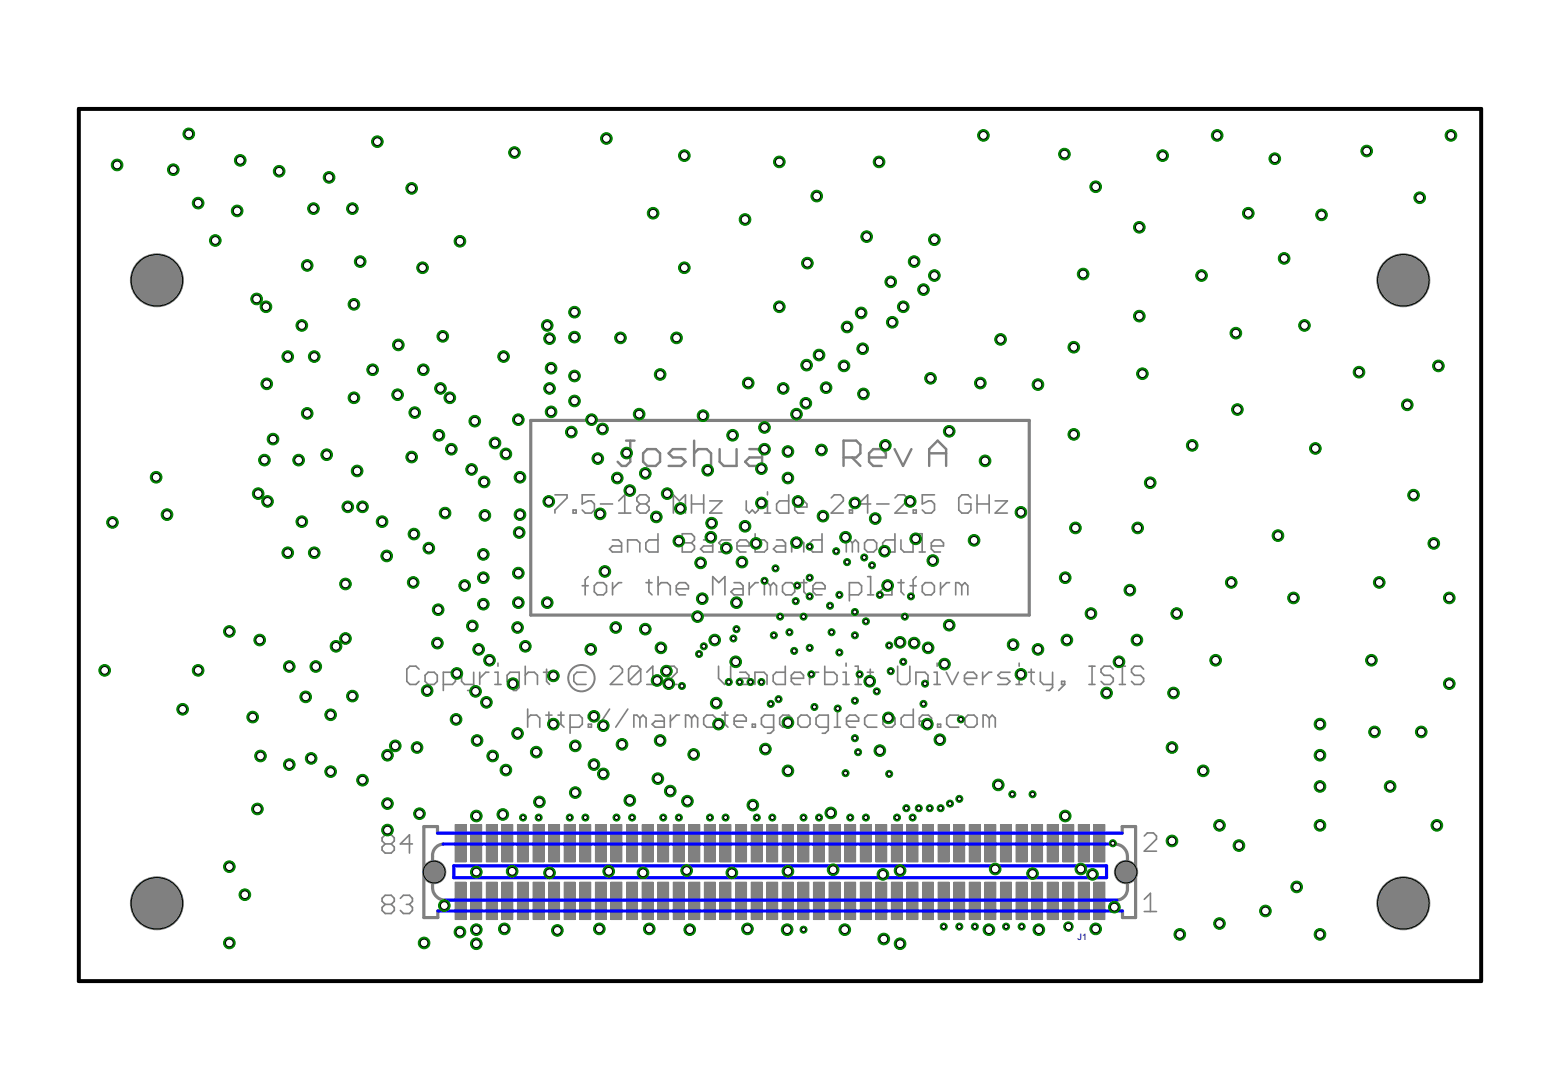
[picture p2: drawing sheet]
<svg xmlns="http://www.w3.org/2000/svg" width="297mm" height="210mm" viewBox="0 0 297 210" stroke-linecap="round" stroke-linejoin="round" font-family="sans-serif">
<defs><g id="words">
<text font-size="1.9" fill="#000080" x="207.4" y="181">J1</text>
</g></defs>
<g fill="#808080" stroke="#808080" stroke-width=".19">
<circle cx="270.1" cy="54" r="5.1"/>
<circle cx="30.2" cy="54" r="5.1"/>
<circle cx="270.1" cy="173.9" r="5.1"/>
<circle cx="30.2" cy="173.9" r="5.1"/>
<circle cx="216.8" cy="167.9" r="2.24"/>
<circle cx="83.6" cy="167.9" r="2.24"/>
</g>
<g fill="#808080" stroke="#808080" stroke-width=".19">
<path d="M210.6 169.9h2.1v7.2h-2.1z"/>
<path d="M207.6 169.9h2.1v7.2h-2.1z"/>
<path d="M204.6 169.9h2.1v7.2h-2.1z"/>
<path d="M201.6 169.9h2.1v7.2h-2.1z"/>
<path d="M198.6 169.9h2.1v7.2h-2.1z"/>
<path d="M195.6 169.9h2.1v7.2h-2.1z"/>
<path d="M192.6 169.9h2.1v7.2h-2.1z"/>
<path d="M189.6 169.9h2.1v7.2h-2.1z"/>
<path d="M186.6 169.9h2.1v7.2h-2.1z"/>
<path d="M183.6 169.9h2.1v7.2h-2.1z"/>
<path d="M180.6 169.9h2.1v7.2h-2.1z"/>
<path d="M177.6 169.9h2.1v7.2h-2.1z"/>
<path d="M174.6 169.9h2.1v7.2h-2.1z"/>
<path d="M171.6 169.9h2.1v7.2h-2.1z"/>
<path d="M168.6 169.9h2.1v7.2h-2.1z"/>
<path d="M165.6 169.9h2.1v7.2h-2.1z"/>
<path d="M162.6 169.9h2.1v7.2h-2.1z"/>
<path d="M159.6 169.9h2.1v7.2h-2.1z"/>
<path d="M156.6 169.9h2.1v7.2h-2.1z"/>
<path d="M153.6 169.9h2.1v7.2h-2.1z"/>
<path d="M150.6 169.9h2.1v7.2h-2.1z"/>
<path d="M147.6 169.9h2.1v7.2h-2.1z"/>
<path d="M144.6 169.9h2.1v7.2h-2.1z"/>
<path d="M141.6 169.9h2.1v7.2h-2.1z"/>
<path d="M138.6 169.9h2.1v7.2h-2.1z"/>
<path d="M135.6 169.9h2.1v7.2h-2.1z"/>
<path d="M132.6 169.9h2.1v7.2h-2.1z"/>
<path d="M129.6 169.9h2.1v7.2h-2.1z"/>
<path d="M126.6 169.9h2.1v7.2h-2.1z"/>
<path d="M123.6 169.9h2.1v7.2h-2.1z"/>
<path d="M120.6 169.9h2.1v7.2h-2.1z"/>
<path d="M117.6 169.9h2.1v7.2h-2.1z"/>
<path d="M210.6 158.8h2.1v7.2h-2.1z"/>
<path d="M207.6 158.8h2.1v7.2h-2.1z"/>
<path d="M204.6 158.8h2.1v7.2h-2.1z"/>
<path d="M201.6 158.8h2.1v7.2h-2.1z"/>
<path d="M198.6 158.8h2.1v7.2h-2.1z"/>
<path d="M195.6 158.8h2.1v7.2h-2.1z"/>
<path d="M192.6 158.8h2.1v7.2h-2.1z"/>
<path d="M189.6 158.8h2.1v7.2h-2.1z"/>
<path d="M186.6 158.8h2.1v7.2h-2.1z"/>
<path d="M183.6 158.8h2.1v7.2h-2.1z"/>
<path d="M180.6 158.8h2.1v7.2h-2.1z"/>
<path d="M177.6 158.8h2.1v7.2h-2.1z"/>
<path d="M174.6 158.8h2.1v7.2h-2.1z"/>
<path d="M171.6 158.8h2.1v7.2h-2.1z"/>
<path d="M168.6 158.8h2.1v7.2h-2.1z"/>
<path d="M165.6 158.8h2.1v7.2h-2.1z"/>
<path d="M162.6 158.8h2.1v7.2h-2.1z"/>
<path d="M159.6 158.8h2.1v7.2h-2.1z"/>
<path d="M156.6 158.8h2.1v7.2h-2.1z"/>
<path d="M153.6 158.8h2.1v7.2h-2.1z"/>
<path d="M150.6 158.8h2.1v7.2h-2.1z"/>
<path d="M147.6 158.8h2.1v7.2h-2.1z"/>
<path d="M144.6 158.8h2.1v7.2h-2.1z"/>
<path d="M141.6 158.8h2.1v7.2h-2.1z"/>
<path d="M138.6 158.8h2.1v7.2h-2.1z"/>
<path d="M135.6 158.8h2.1v7.2h-2.1z"/>
<path d="M132.6 158.8h2.1v7.2h-2.1z"/>
<path d="M129.6 158.8h2.1v7.2h-2.1z"/>
<path d="M126.6 158.8h2.1v7.2h-2.1z"/>
<path d="M123.6 158.8h2.1v7.2h-2.1z"/>
<path d="M120.6 158.8h2.1v7.2h-2.1z"/>
<path d="M117.6 158.8h2.1v7.2h-2.1z"/>
<path d="M114.6 169.9h2.1v7.2h-2.1z"/>
<path d="M111.6 169.9h2.1v7.2h-2.1z"/>
<path d="M108.6 169.9h2.1v7.2h-2.1z"/>
<path d="M105.6 169.9h2.1v7.2h-2.1z"/>
<path d="M102.6 169.9h2.1v7.2h-2.1z"/>
<path d="M99.6 169.9h2.1v7.2h-2.1z"/>
<path d="M96.6 169.9h2.1v7.2h-2.1z"/>
<path d="M93.6 169.9h2.1v7.2h-2.1z"/>
<path d="M90.6 169.9h2.1v7.2h-2.1z"/>
<path d="M87.6 169.9h2.1v7.2h-2.1z"/>
<path d="M114.6 158.8h2.1v7.2h-2.1z"/>
<path d="M111.6 158.8h2.1v7.2h-2.1z"/>
<path d="M108.6 158.8h2.1v7.2h-2.1z"/>
<path d="M105.6 158.8h2.1v7.2h-2.1z"/>
<path d="M102.6 158.8h2.1v7.2h-2.1z"/>
<path d="M99.6 158.8h2.1v7.2h-2.1z"/>
<path d="M96.6 158.8h2.1v7.2h-2.1z"/>
<path d="M93.6 158.8h2.1v7.2h-2.1z"/>
<path d="M90.6 158.8h2.1v7.2h-2.1z"/>
<path d="M87.6 158.8h2.1v7.2h-2.1z"/>
</g>
<path d="M102.2 81h95.9v37.4h-95.9zM83.3 170.9a2.44 2.44 0 0 0 2.4 2.4M84.2 160.4v-1.2h-2.6v17.5h2.7v-1.3M85.3 162.5a2.22 2.22 0 0 0-2 2.4v6M214.6 162.5a2.43 2.43 0 0 1 2.4 2.4M216 160.4v-1.2h2.6v17.5h-2.5v-1.3M217 165v6a2.16 2.16 0 0 1-2 2.3" fill="none" stroke="#808080" stroke-width=".61"/>
<g fill="none" stroke="#808080" stroke-width=".47">
<path d="M120.5 84.9h1.7M121.3 84.9v4l-.8 .8h-.8l-.8-.8M123.8 87.3l.8-.8h1.6l.9 .8v1.6l-.9 .8h-1.6l-.8-.8zM132 86.5h-2.5l-.8 .8 .8 .8h1.6l.9 .8-.9 .8h-2.4M133.6 87.3l.8-.8h1.7l.8 .8v2.4M133.6 84.9v4.8M138.5 86.5v2.4l.8 .8h2.5v-3.2M144.3 86.5h1.6l.8 .8v2.4h-2.4l-.9-.8 .9-.8h2.4M162.4 88.1h2.4l.8-.8v-1.6l-.8-.8h-2.4v4.8M164 88.1l1.6 1.6M167.3 88.1h3.2v-.8l-.8-.8h-1.6l-.8 .8v1.6l.8 .8h1.6M172.2 86.5l1.6 3.2 1.7-3.2"/>
<path d="M178.9 89.7v-3.2l1.6-1.6 1.6 1.6v3.2M178.9 87.3h3.2"/>
</g>
<g fill="none" stroke="#808080" stroke-width=".32">
<path d="M106.8 95.3h2.4v.6l-2.4 2.3v.6M110.3 98.2h.6v.6h-.6zM114.4 95.3h-2.3v1.7l1.1-.5h.6l.6 .5v1.2l-.6 .6h-1.1l-.6-.6M115.6 97h2.3M119.1 98.8h2.3M119.1 96.5l1.2-1.2v3.5M123.2 97l-.6-.5v-.6l.6-.6h1.2l.5 .6v.6l-.5 .5M123.2 97l-.6 .6v.6l.6 .6h1.2l.5-.6v-.6l-.5-.6M123.2 97h1.2M129.6 98.8v-3.5l1.2 1.2 1.2-1.2v3.5M133.1 97h2.4M133.1 95.3v3.5"/>
<path d="M135.5 95.3v3.5M136.6 96.5h2.4l-2.4 2.3h2.4M143.7 96.5v1.7l.5 .6 .6-.6 .6 .6 .6-.6v-1.7M147.2 98.8h1.1M147.2 96.5h.5v2.3M147.7 94.7v.6M151.8 95.3v3.5h-1.7l-.6-.6v-1.2l.6-.5h1.7M153 97.6h2.3v-.6l-.6-.5h-1.1l-.6 .5v1.2l.6 .6h1.1M160 95.9l.6-.6h1.2l.5 .6v.6l-2.3 2.3h2.3M163.5 98.2h.6v.6h-.6zM167.6 97h-2.3l1.7-1.7v3.5M168.8 97h2.3"/>
<path d="M172.3 95.9l.6-.6h1.2l.5 .6v.6l-2.3 2.3h2.3M175.8 98.2h.6v.6h-.6zM179.9 95.3h-2.4v1.7l1.2-.5h.6l.6 .5v1.2l-.6 .6h-1.2l-.6-.6M186.9 95.9l-.6-.6h-1.1l-.6 .6v2.3l.6 .6h1.1l.6-.6v-1.2h-1.2M188.1 97h2.3M188.1 95.3v3.5M190.4 95.3v3.5M191.6 96.5h2.3l-2.3 2.3h2.3M112.1 112.8h1.1M113.2 111l-.6 .6v3M115 112.2h1.2l.6 .6v1.2l-.6 .6h-1.2l-.6-.6v-1.2zM117.9 104h1.2l.6 .5v1.8h-1.8l-.6-.6 .6-.6h1.8"/>
<path d="M117.9 112.2v2.4M119.7 112.2h-.6l-1.2 1.2M120.8 106.3v-2.3h1.8l.6 .5v1.8M124.4 112.2h1.1M124.9 111.6v2.4l.6 .6M126.7 102.8v3.5h-1.8l-.6-.6v-1.2l.6-.5h1.8M126.7 112.8l.6-.6h1.1l.6 .6v1.8M126.7 111v3.6M130.2 113.4h2.3v-.6l-.5-.6h-1.2l-.6 .6v1.2l.6 .6h1.2M131.3 102.8h1.8l.6 .6v.6l-.6 .5 .6 .6v.6l-.6 .6h-1.8zM131.3 104.5h1.8M135.4 104h1.2l.6 .5v1.8h-1.8l-.5-.6 .5-.6h1.8"/>
<path d="M137.2 114.6v-3.6l1.2 1.2 1.2-1.2v3.6M140.7 104h-1.8l-.5 .5 .5 .6h1.2l.6 .6-.6 .6h-1.7M141.3 112.2h1.2l.5 .6v1.8h-1.7l-.6-.6 .6-.6h1.7M141.9 105.1h2.3v-.6l-.6-.5h-1.1l-.6 .5v1.2l.6 .6h1.1M144.2 112.2v2.4M145.4 102.8v3.5h1.7l.6-.6v-1.2l-.6-.5h-1.7M146 112.2h-.6l-1.2 1.2M148.3 112.8l.6-.6 .6 .6v1.8M148.3 112.8l-.6-.6h-.5v2.4M148.3 112.8v1.8M149.5 104h1.1l.6 .5v1.8h-1.7l-.6-.6 .6-.6h1.7M151.2 112.2h1.2l.6 .6v1.2l-.6 .6h-1.2l-.6-.6v-1.2z"/>
<path d="M152.4 106.3v-2.3h1.8l.5 .5v1.8M154.2 112.2h1.1M154.7 111.6v2.4l.6 .6M156.5 113.4h2.3v-.6l-.6-.6h-1.1l-.6 .6v1.2l.6 .6h1.1M158.2 102.8v3.5h-1.7l-.6-.6v-1.2l.6-.5h1.7M163.5 114.6h1.8l.6-.6v-1.2l-.6-.6h-1.8v3.5M164.1 104.5l.6-.5 .5 .5v1.8M164.1 104.5l-.6-.5h-.6v2.3M164.1 104.5v1.8M166.4 104.5l.6-.5h1.2l.6 .5v1.2l-.6 .6h-1.2l-.6-.6zM167 114.6h1.2M167 111h.6v3.6"/>
<path d="M169.9 112.2h1.2l.6 .6v1.8h-1.8l-.5-.6 .5-.6h1.8M172.3 102.8v3.5h-1.8l-.6-.6v-1.2l.6-.5h1.8M172.9 112.2h1.1M173.4 104v1.7l.6 .6h1.8v-2.3M173.5 111.6v2.4l.5 .6M175.2 112.8h1.2M176.4 111l-.6 .6v3M177 102.8h.5v3.5M177 106.3h1.1M178.1 112.2h1.2l.6 .6v1.2l-.6 .6h-1.2l-.6-.6v-1.2zM179.3 105.1h2.3v-.6l-.6-.5h-1.1l-.6 .5v1.2l.6 .6h1.1M181.1 112.2v2.4"/>
<path d="M182.8 112.2h-.6l-1.1 1.2M185.1 112.8l-.5-.6h-.6v2.4M185.1 112.8v1.8M185.1 112.8l.6-.6 .6 .6v1.8M80.7 128.9l-.6-.6h-1.2l-.6 .6v2.3l.6 .6h1.2l.6-.6M81.8 130l.6-.5h1.2l.6 .5v1.2l-.6 .6h-1.2l-.6-.6zM85.3 131.8h1.8l.6-.6v-1.2l-.6-.5h-1.8v3.5M88.9 129.5v1.7l.5 .6h1.8M91.2 129.5v2.9l-.6 .6h-.6M92.4 129.5v2.3M94.1 129.5h-.6l-1.1 1.1M95.3 131.8h1.2"/>
<path d="M95.3 129.5h.6v2.3M95.9 127.7v.6M99.9 131.8h-1.7l-.6-.6v-1.2l.6-.5h1.7v2.9l-.5 .6h-.6M101.1 130l.6-.5h1.2l.6 .5v1.8M101.1 128.3v3.5M101.6 136.5v3.5M101.6 138.3l.6-.6h1.1l.6 .6v1.7M104.6 129.5h1.2M105.1 137.7h1.2M105.2 128.9v2.3l.6 .6M105.7 137.1v2.4l.6 .5M107.4 137.7h1.2"/>
<path d="M108 137.1v2.4l.6 .5M112.8 129.5h-1.7l-.6 .5v1.2l.6 .6h1.7M113.3 137.7h.6v.6h-.6zM113.3 139.5h.6v.5h-.6zM117.3 136.5l-2.3 3.5M117.5 128.9l.6-.6h1.2l.5 .6v.6l-2.3 2.3h2.3M120.9 136.5l-2.4 3.5M123.2 138.3l-.6-.6h-.6v2.3M123.2 138.3v1.7M123.2 138.3l.6-.6 .6 .6v1.7M123.3 128.9l-.6-.6h-1.1l-.6 .6v2.3M123.3 128.9v2.3l-.6 .6h-1.1l-.6-.6"/>
<path d="M123.3 128.9l-2.3 2.3M124.5 131.8h2.4M124.5 129.5l1.2-1.2v3.5M126.1 137.7h1.2l.6 .6v1.7h-1.8l-.6-.5 .6-.6h1.8M128 128.9l.6-.6h1.2l.5 .6v.6l-2.3 2.3h2.3M129.1 137.7v2.3M130.8 137.7h-.6l-1.1 1.2M133.1 138.3l-.6-.6h-.5v2.3M133.1 138.3v1.7M133.1 138.3l.6-.6 .6 .6v1.7M135.5 138.3l.6-.6h1.1l.6 .6v1.2l-.6 .5h-1.1l-.6-.5zM138.3 128.3v2.3l1.2 1.2 1.2-1.2v-2.3"/>
<path d="M139 137.7h1.1M139.6 137.1v2.4l.5 .5M141.3 138.9h2.4v-.6l-.6-.6h-1.2l-.6 .6v1.2l.6 .5h1.2M142.4 129.5h1.2l.6 .5v1.8h-1.8l-.6-.6 .6-.6h1.8M144.8 139.5h.6v.5h-.6zM145.3 131.8v-2.3h1.8l.6 .5v1.8M150.1 138.3l.6-.6h1.1l.6 .6v1.2l-.6 .5h-1.1l-.6-.5zM151.2 128.3v3.5h-1.8l-.6-.6v-1.2l.6-.5h1.8M152.3 130.6h2.4v-.6l-.6-.5h-1.2l-.6 .5v1.2l.6 .6h1.2M154.2 137.7h1.2l.5 .6v1.2l-.5 .5h-1.2l-.6-.5v-1.2zM155.9 129.5v2.3M157.6 129.5h-.6l-1.1 1.1"/>
<path d="M158.8 128.3v3.5h1.7l.6-.6v-1.2l-.6-.5h-1.7M160.6 136.5h.6v3.5M162.3 131.8h1.1M162.3 129.5h.6v2.3M162.9 127.7v.6M163 138.9h2.3v-.6l-.6-.6h-1.2l-.5 .6v1.2l.5 .5h1.2M164.6 128.3h.6v3.5M164.6 131.8h1.2M167 129.5h1.1M167.5 128.9v2.3l.6 .6M168.8 137.7h-1.8l-.5 .6v1.2l.5 .5h1.8M170 138.3l.6-.6h1.1l.6 .6v1.2l-.6 .5h-1.1l-.6-.5z"/>
<path d="M172.8 128.3v2.9l.6 .6h1.2l.6-.6v-2.9M175.8 136.5v3.5h-1.7l-.6-.5v-1.2l.6-.6h1.7M176.3 131.8v-2.3h1.8l.5 .5v1.8M177 138.9h2.3v-.6l-.6-.6h-1.1l-.6 .6v1.2l.6 .5h1.1M179.8 131.8h1.2M179.8 129.5h.6v2.3M180.4 127.7v.6M180.5 139.5h.6v.5h-.6zM182.2 129.5l1.1 2.3 1.2-2.3M184.6 137.7h-1.8l-.6 .6v1.2l.6 .5h1.8M185.7 130.6h2.3v-.6l-.6-.5h-1.2l-.5 .5v1.2l.5 .6h1.2M186.3 137.7h1.2l.6 .6v1.2l-.6 .5h-1.2l-.5-.5v-1.2z"/>
<path d="M189.2 129.5v2.3M190.4 138.3v1.7M190.4 138.3l-.6-.6h-.5v2.3M190.4 138.3l.6-.6 .6 .6v1.7M190.9 129.5h-.5l-1.2 1.1M194.4 129.5h-1.7l-.6 .5 .6 .6h1.1l.6 .6-.6 .6h-1.7M195.6 131.8h1.2M195.6 129.5h.6v2.3M196.2 127.7v.6M198 129.5h1.1M198.5 128.9v2.3l.6 .6M200.3 129.5v1.7l.6 .6h1.7"/>
<path d="M202.6 129.5v2.9l-.6 .6h-.6M204.4 131.2h.6v.6h-.6zM205 131.8l-1.2 1.2M209.6 128.3h1.2M209.6 131.8h1.2M210.2 128.3v3.5M214.3 128.9l-.6-.6h-1.1l-.6 .6v.6l.6 .5h1.1l.6 .6v.6l-.6 .6h-1.1l-.6-.6M215.5 128.3h1.1M215.5 131.8h1.1M216.1 128.3v3.5M220.2 128.9l-.6-.6h-1.2l-.6 .6v.6l.6 .5h1.2l.6 .6v.6l-.6 .6h-1.2l-.6-.6M109.7 140h1.8l.6-.5v-1.2l-.6-.6h-1.8v3.5"/>
<path d="M148.9 140h-1.7l-.6-.5v-1.2l.6-.6h1.7v2.9l-.6 .6h-.6M159.4 140h-1.7l-.6-.5v-1.2l.6-.6h1.7v2.9l-.5 .6h-.6M160.6 140h1.2M74.1 162.5l-.5-.6v-.5l.5-.6h1.2l.6 .6v.5l-.6 .6M74.1 162.5l-.5 .6v.6l.5 .6h1.2l.6-.6v-.6l-.6-.6M74.1 174.2l-.5-.6v-.6l.5-.6h1.2l.6 .6v.6l-.6 .6M74.1 174.2l-.5 .6v.5l.5 .6h1.2l.6-.6v-.5l-.6-.6M74.1 162.5h1.2M74.1 174.2h1.2M77.1 173l.6-.6h1.1l.6 .6v.6l-.6 .6M78.2 174.2h.6M78.8 174.2l.6 .6v.5l-.6 .6h-1.1l-.6-.6"/>
<path d="M79.4 162.5h-2.3l1.7-1.7v3.5M220.3 173.2l1.2-1.2v3.5M220.3 175.5h2.3M220.3 161l.6-.6h1.1l.6 .6v.6l-2.3 2.3h2.3"/>
</g>
<circle cx="111.9" cy="130.6" r="2.54" fill="none" stroke="#808080" stroke-width=".38"/>
<path d="M84.2 160.4h131.8M84.3 175.4h131.8M85.3 162.5h129.3M85.7 173.3h129.3M87.4 166.7h125.6v2.3h-125.6z" fill="none" stroke="#00f" stroke-width=".61"/>
<circle cx="155.9" cy="111.3" r=".68" fill="#008000" stroke="#008000" stroke-width=".19"/>
<circle cx="155.9" cy="111.3" r=".38" fill="#fff" stroke="#000" stroke-width=".19"/>
<circle cx="155.9" cy="114.9" r=".68" fill="#008000" stroke="#008000" stroke-width=".19"/>
<circle cx="155.9" cy="114.9" r=".38" fill="#fff" stroke="#000" stroke-width=".19"/>
<circle cx="152" cy="121.8" r=".68" fill="#008000" stroke="#008000" stroke-width=".19"/>
<circle cx="152" cy="121.8" r=".38" fill="#fff" stroke="#000" stroke-width=".19"/>
<circle cx="160.1" cy="121.8" r=".68" fill="#008000" stroke="#008000" stroke-width=".19"/>
<circle cx="160.1" cy="121.8" r=".38" fill="#fff" stroke="#000" stroke-width=".19"/>
<circle cx="159.8" cy="116.6" r=".68" fill="#008000" stroke="#008000" stroke-width=".19"/>
<circle cx="159.8" cy="116.6" r=".38" fill="#fff" stroke="#000" stroke-width=".19"/>
<circle cx="166.7" cy="119.7" r=".68" fill="#008000" stroke="#008000" stroke-width=".19"/>
<circle cx="166.7" cy="119.7" r=".38" fill="#fff" stroke="#000" stroke-width=".19"/>
<circle cx="161.6" cy="114.6" r=".68" fill="#008000" stroke="#008000" stroke-width=".19"/>
<circle cx="161.6" cy="114.6" r=".38" fill="#fff" stroke="#000" stroke-width=".19"/>
<circle cx="153.2" cy="115.8" r=".68" fill="#008000" stroke="#008000" stroke-width=".19"/>
<circle cx="153.2" cy="115.8" r=".38" fill="#fff" stroke="#000" stroke-width=".19"/>
<circle cx="153.5" cy="112.8" r=".68" fill="#008000" stroke="#008000" stroke-width=".19"/>
<circle cx="153.5" cy="112.8" r=".38" fill="#fff" stroke="#000" stroke-width=".19"/>
<circle cx="150.2" cy="118.7" r=".68" fill="#008000" stroke="#008000" stroke-width=".19"/>
<circle cx="150.2" cy="118.7" r=".38" fill="#fff" stroke="#000" stroke-width=".19"/>
<circle cx="164.6" cy="117.9" r=".68" fill="#008000" stroke="#008000" stroke-width=".19"/>
<circle cx="164.6" cy="117.9" r=".38" fill="#fff" stroke="#000" stroke-width=".19"/>
<circle cx="149" cy="122.3" r=".68" fill="#008000" stroke="#008000" stroke-width=".19"/>
<circle cx="149" cy="122.3" r=".38" fill="#fff" stroke="#000" stroke-width=".19"/>
<circle cx="156.2" cy="129.9" r=".68" fill="#008000" stroke="#008000" stroke-width=".19"/>
<circle cx="156.2" cy="129.9" r=".38" fill="#fff" stroke="#000" stroke-width=".19"/>
<circle cx="164.6" cy="122.3" r=".68" fill="#008000" stroke="#008000" stroke-width=".19"/>
<circle cx="164.6" cy="122.3" r=".38" fill="#fff" stroke="#000" stroke-width=".19"/>
<circle cx="154.7" cy="118.7" r=".68" fill="#008000" stroke="#008000" stroke-width=".19"/>
<circle cx="154.7" cy="118.7" r=".38" fill="#fff" stroke="#000" stroke-width=".19"/>
<circle cx="152.9" cy="125.3" r=".68" fill="#008000" stroke="#008000" stroke-width=".19"/>
<circle cx="152.9" cy="125.3" r=".38" fill="#fff" stroke="#000" stroke-width=".19"/>
<circle cx="141" cy="83.8" r="1.12" fill="#008000" stroke="#008000" stroke-width=".19"/>
<circle cx="141" cy="83.8" r=".74" fill="#fff" stroke="#000" stroke-width=".19"/>
<circle cx="173.3" cy="123.7" r="1.12" fill="#008000" stroke="#008000" stroke-width=".19"/>
<circle cx="173.3" cy="123.7" r=".74" fill="#fff" stroke="#000" stroke-width=".19"/>
<circle cx="167.4" cy="131.2" r="1.12" fill="#008000" stroke="#008000" stroke-width=".19"/>
<circle cx="167.4" cy="131.2" r=".74" fill="#fff" stroke="#000" stroke-width=".19"/>
<circle cx="141.8" cy="116.1" r="1.12" fill="#008000" stroke="#008000" stroke-width=".19"/>
<circle cx="141.8" cy="116.1" r=".74" fill="#fff" stroke="#000" stroke-width=".19"/>
<circle cx="151.7" cy="148.4" r="1.12" fill="#008000" stroke="#008000" stroke-width=".19"/>
<circle cx="151.7" cy="148.4" r=".74" fill="#fff" stroke="#000" stroke-width=".19"/>
<circle cx="164.6" cy="96.9" r="1.12" fill="#008000" stroke="#008000" stroke-width=".19"/>
<circle cx="164.6" cy="96.9" r=".74" fill="#fff" stroke="#000" stroke-width=".19"/>
<circle cx="179.6" cy="108" r="1.12" fill="#008000" stroke="#008000" stroke-width=".19"/>
<circle cx="179.6" cy="108" r=".74" fill="#fff" stroke="#000" stroke-width=".19"/>
<circle cx="147.3" cy="144.3" r="1.12" fill="#008000" stroke="#008000" stroke-width=".19"/>
<circle cx="147.3" cy="144.3" r=".74" fill="#fff" stroke="#000" stroke-width=".19"/>
<circle cx="141.6" cy="127.4" r="1.12" fill="#008000" stroke="#008000" stroke-width=".19"/>
<circle cx="141.6" cy="127.4" r=".74" fill="#fff" stroke="#000" stroke-width=".19"/>
<circle cx="138.3" cy="139.4" r="1.12" fill="#008000" stroke="#008000" stroke-width=".19"/>
<circle cx="138.3" cy="139.4" r=".74" fill="#fff" stroke="#000" stroke-width=".19"/>
<circle cx="85.5" cy="174.4" r="1.12" fill="#008000" stroke="#008000" stroke-width=".19"/>
<circle cx="85.5" cy="174.4" r=".74" fill="#fff" stroke="#000" stroke-width=".19"/>
<circle cx="98.6" cy="167.8" r="1.12" fill="#008000" stroke="#008000" stroke-width=".19"/>
<circle cx="98.6" cy="167.8" r=".74" fill="#fff" stroke="#000" stroke-width=".19"/>
<circle cx="105.8" cy="168.1" r="1.12" fill="#008000" stroke="#008000" stroke-width=".19"/>
<circle cx="105.8" cy="168.1" r=".74" fill="#fff" stroke="#000" stroke-width=".19"/>
<circle cx="117.2" cy="167.8" r="1.12" fill="#008000" stroke="#008000" stroke-width=".19"/>
<circle cx="117.2" cy="167.8" r=".74" fill="#fff" stroke="#000" stroke-width=".19"/>
<circle cx="123.8" cy="168.1" r="1.12" fill="#008000" stroke="#008000" stroke-width=".19"/>
<circle cx="123.8" cy="168.1" r=".74" fill="#fff" stroke="#000" stroke-width=".19"/>
<circle cx="132.2" cy="167.6" r="1.12" fill="#008000" stroke="#008000" stroke-width=".19"/>
<circle cx="132.2" cy="167.6" r=".74" fill="#fff" stroke="#000" stroke-width=".19"/>
<circle cx="140.9" cy="168.1" r="1.12" fill="#008000" stroke="#008000" stroke-width=".19"/>
<circle cx="140.9" cy="168.1" r=".74" fill="#fff" stroke="#000" stroke-width=".19"/>
<circle cx="151.7" cy="167.8" r="1.12" fill="#008000" stroke="#008000" stroke-width=".19"/>
<circle cx="151.7" cy="167.8" r=".74" fill="#fff" stroke="#000" stroke-width=".19"/>
<circle cx="160.4" cy="167.5" r="1.12" fill="#008000" stroke="#008000" stroke-width=".19"/>
<circle cx="160.4" cy="167.5" r=".74" fill="#fff" stroke="#000" stroke-width=".19"/>
<circle cx="153.6" cy="96.6" r="1.12" fill="#008000" stroke="#008000" stroke-width=".19"/>
<circle cx="153.6" cy="96.6" r=".74" fill="#fff" stroke="#000" stroke-width=".19"/>
<circle cx="153.3" cy="104.5" r="1.12" fill="#008000" stroke="#008000" stroke-width=".19"/>
<circle cx="153.3" cy="104.5" r=".74" fill="#fff" stroke="#000" stroke-width=".19"/>
<circle cx="182.7" cy="120.4" r="1.12" fill="#008000" stroke="#008000" stroke-width=".19"/>
<circle cx="182.7" cy="120.4" r=".74" fill="#fff" stroke="#000" stroke-width=".19"/>
<circle cx="181.8" cy="127.9" r="1.12" fill="#008000" stroke="#008000" stroke-width=".19"/>
<circle cx="181.8" cy="127.9" r=".74" fill="#fff" stroke="#000" stroke-width=".19"/>
<circle cx="136.2" cy="90.6" r="1.12" fill="#008000" stroke="#008000" stroke-width=".19"/>
<circle cx="136.2" cy="90.6" r=".74" fill="#fff" stroke="#000" stroke-width=".19"/>
<circle cx="133.5" cy="145.3" r="1.12" fill="#008000" stroke="#008000" stroke-width=".19"/>
<circle cx="133.5" cy="145.3" r=".74" fill="#fff" stroke="#000" stroke-width=".19"/>
<circle cx="151.7" cy="92.1" r="1.12" fill="#008000" stroke="#008000" stroke-width=".19"/>
<circle cx="151.7" cy="92.1" r=".74" fill="#fff" stroke="#000" stroke-width=".19"/>
<circle cx="146.6" cy="96.9" r="1.12" fill="#008000" stroke="#008000" stroke-width=".19"/>
<circle cx="146.6" cy="96.9" r=".74" fill="#fff" stroke="#000" stroke-width=".19"/>
<circle cx="146.6" cy="90.3" r="1.12" fill="#008000" stroke="#008000" stroke-width=".19"/>
<circle cx="146.6" cy="90.3" r=".74" fill="#fff" stroke="#000" stroke-width=".19"/>
<circle cx="162.5" cy="70.5" r="1.12" fill="#008000" stroke="#008000" stroke-width=".19"/>
<circle cx="162.5" cy="70.5" r=".74" fill="#fff" stroke="#000" stroke-width=".19"/>
<circle cx="166.1" cy="67.2" r="1.12" fill="#008000" stroke="#008000" stroke-width=".19"/>
<circle cx="166.1" cy="67.2" r=".74" fill="#fff" stroke="#000" stroke-width=".19"/>
<circle cx="171.8" cy="62.1" r="1.12" fill="#008000" stroke="#008000" stroke-width=".19"/>
<circle cx="171.8" cy="62.1" r=".74" fill="#fff" stroke="#000" stroke-width=".19"/>
<circle cx="173.9" cy="59.1" r="1.12" fill="#008000" stroke="#008000" stroke-width=".19"/>
<circle cx="173.9" cy="59.1" r=".74" fill="#fff" stroke="#000" stroke-width=".19"/>
<circle cx="177.8" cy="55.8" r="1.12" fill="#008000" stroke="#008000" stroke-width=".19"/>
<circle cx="177.8" cy="55.8" r=".74" fill="#fff" stroke="#000" stroke-width=".19"/>
<circle cx="179.9" cy="53.1" r="1.12" fill="#008000" stroke="#008000" stroke-width=".19"/>
<circle cx="179.9" cy="53.1" r=".74" fill="#fff" stroke="#000" stroke-width=".19"/>
<circle cx="157.7" cy="68.4" r="1.12" fill="#008000" stroke="#008000" stroke-width=".19"/>
<circle cx="157.7" cy="68.4" r=".74" fill="#fff" stroke="#000" stroke-width=".19"/>
<circle cx="163.1" cy="63" r="1.12" fill="#008000" stroke="#008000" stroke-width=".19"/>
<circle cx="163.1" cy="63" r=".74" fill="#fff" stroke="#000" stroke-width=".19"/>
<circle cx="165.8" cy="60.3" r="1.12" fill="#008000" stroke="#008000" stroke-width=".19"/>
<circle cx="165.8" cy="60.3" r=".74" fill="#fff" stroke="#000" stroke-width=".19"/>
<circle cx="171.5" cy="54.3" r="1.12" fill="#008000" stroke="#008000" stroke-width=".19"/>
<circle cx="171.5" cy="54.3" r=".74" fill="#fff" stroke="#000" stroke-width=".19"/>
<circle cx="176" cy="50.4" r="1.12" fill="#008000" stroke="#008000" stroke-width=".19"/>
<circle cx="176" cy="50.4" r=".74" fill="#fff" stroke="#000" stroke-width=".19"/>
<circle cx="179.9" cy="46.2" r="1.12" fill="#008000" stroke="#008000" stroke-width=".19"/>
<circle cx="179.9" cy="46.2" r=".74" fill="#fff" stroke="#000" stroke-width=".19"/>
<circle cx="134.9" cy="108.4" r="1.12" fill="#008000" stroke="#008000" stroke-width=".19"/>
<circle cx="134.9" cy="108.4" r=".74" fill="#fff" stroke="#000" stroke-width=".19"/>
<circle cx="136.8" cy="103.5" r="1.12" fill="#008000" stroke="#008000" stroke-width=".19"/>
<circle cx="136.8" cy="103.5" r=".74" fill="#fff" stroke="#000" stroke-width=".19"/>
<circle cx="127.1" cy="72.1" r="1.12" fill="#008000" stroke="#008000" stroke-width=".19"/>
<circle cx="127.1" cy="72.1" r=".74" fill="#fff" stroke="#000" stroke-width=".19"/>
<circle cx="110.6" cy="72.4" r="1.12" fill="#008000" stroke="#008000" stroke-width=".19"/>
<circle cx="110.6" cy="72.4" r=".74" fill="#fff" stroke="#000" stroke-width=".19"/>
<circle cx="110.6" cy="64.9" r="1.12" fill="#008000" stroke="#008000" stroke-width=".19"/>
<circle cx="110.6" cy="64.9" r=".74" fill="#fff" stroke="#000" stroke-width=".19"/>
<circle cx="110.6" cy="60.1" r="1.12" fill="#008000" stroke="#008000" stroke-width=".19"/>
<circle cx="110.6" cy="60.1" r=".74" fill="#fff" stroke="#000" stroke-width=".19"/>
<circle cx="130.7" cy="104.2" r="1.12" fill="#008000" stroke="#008000" stroke-width=".19"/>
<circle cx="130.7" cy="104.2" r=".74" fill="#fff" stroke="#000" stroke-width=".19"/>
<circle cx="99.8" cy="80.8" r="1.12" fill="#008000" stroke="#008000" stroke-width=".19"/>
<circle cx="99.8" cy="80.8" r=".74" fill="#fff" stroke="#000" stroke-width=".19"/>
<circle cx="105.8" cy="74.8" r="1.12" fill="#008000" stroke="#008000" stroke-width=".19"/>
<circle cx="105.8" cy="74.8" r=".74" fill="#fff" stroke="#000" stroke-width=".19"/>
<circle cx="106.1" cy="70.9" r="1.12" fill="#008000" stroke="#008000" stroke-width=".19"/>
<circle cx="106.1" cy="70.9" r=".74" fill="#fff" stroke="#000" stroke-width=".19"/>
<circle cx="105.8" cy="65.2" r="1.12" fill="#008000" stroke="#008000" stroke-width=".19"/>
<circle cx="105.8" cy="65.2" r=".74" fill="#fff" stroke="#000" stroke-width=".19"/>
<circle cx="155.3" cy="70.3" r="1.12" fill="#008000" stroke="#008000" stroke-width=".19"/>
<circle cx="155.3" cy="70.3" r=".74" fill="#fff" stroke="#000" stroke-width=".19"/>
<circle cx="58.1" cy="62.7" r="1.12" fill="#008000" stroke="#008000" stroke-width=".19"/>
<circle cx="58.1" cy="62.7" r=".74" fill="#fff" stroke="#000" stroke-width=".19"/>
<circle cx="58.1" cy="100.5" r="1.12" fill="#008000" stroke="#008000" stroke-width=".19"/>
<circle cx="58.1" cy="100.5" r=".74" fill="#fff" stroke="#000" stroke-width=".19"/>
<circle cx="58.8" cy="134.2" r="1.12" fill="#008000" stroke="#008000" stroke-width=".19"/>
<circle cx="58.8" cy="134.2" r=".74" fill="#fff" stroke="#000" stroke-width=".19"/>
<circle cx="84.3" cy="117.4" r="1.12" fill="#008000" stroke="#008000" stroke-width=".19"/>
<circle cx="84.3" cy="117.4" r=".74" fill="#fff" stroke="#000" stroke-width=".19"/>
<circle cx="96.8" cy="156.8" r="1.12" fill="#008000" stroke="#008000" stroke-width=".19"/>
<circle cx="96.8" cy="156.8" r=".74" fill="#fff" stroke="#000" stroke-width=".19"/>
<circle cx="97.4" cy="148.3" r="1.12" fill="#008000" stroke="#008000" stroke-width=".19"/>
<circle cx="97.4" cy="148.3" r=".74" fill="#fff" stroke="#000" stroke-width=".19"/>
<circle cx="103.8" cy="154.4" r="1.12" fill="#008000" stroke="#008000" stroke-width=".19"/>
<circle cx="103.8" cy="154.4" r=".74" fill="#fff" stroke="#000" stroke-width=".19"/>
<circle cx="69.8" cy="150.2" r="1.12" fill="#008000" stroke="#008000" stroke-width=".19"/>
<circle cx="69.8" cy="150.2" r=".74" fill="#fff" stroke="#000" stroke-width=".19"/>
<circle cx="99.8" cy="116.1" r="1.12" fill="#008000" stroke="#008000" stroke-width=".19"/>
<circle cx="99.8" cy="116.1" r=".74" fill="#fff" stroke="#000" stroke-width=".19"/>
<circle cx="110.7" cy="152.6" r="1.12" fill="#008000" stroke="#008000" stroke-width=".19"/>
<circle cx="110.7" cy="152.6" r=".74" fill="#fff" stroke="#000" stroke-width=".19"/>
<circle cx="99.6" cy="141.2" r="1.12" fill="#008000" stroke="#008000" stroke-width=".19"/>
<circle cx="99.6" cy="141.2" r=".74" fill="#fff" stroke="#000" stroke-width=".19"/>
<circle cx="93.6" cy="135.3" r="1.12" fill="#008000" stroke="#008000" stroke-width=".19"/>
<circle cx="93.6" cy="135.3" r=".74" fill="#fff" stroke="#000" stroke-width=".19"/>
<circle cx="91.5" cy="133.1" r="1.12" fill="#008000" stroke="#008000" stroke-width=".19"/>
<circle cx="91.5" cy="133.1" r=".74" fill="#fff" stroke="#000" stroke-width=".19"/>
<circle cx="84.2" cy="123.8" r="1.12" fill="#008000" stroke="#008000" stroke-width=".19"/>
<circle cx="84.2" cy="123.8" r=".74" fill="#fff" stroke="#000" stroke-width=".19"/>
<circle cx="99.8" cy="110.4" r="1.12" fill="#008000" stroke="#008000" stroke-width=".19"/>
<circle cx="99.8" cy="110.4" r=".74" fill="#fff" stroke="#000" stroke-width=".19"/>
<circle cx="79.7" cy="102.8" r="1.12" fill="#008000" stroke="#008000" stroke-width=".19"/>
<circle cx="79.7" cy="102.8" r=".74" fill="#fff" stroke="#000" stroke-width=".19"/>
<circle cx="66.5" cy="112.5" r="1.12" fill="#008000" stroke="#008000" stroke-width=".19"/>
<circle cx="66.5" cy="112.5" r=".74" fill="#fff" stroke="#000" stroke-width=".19"/>
<circle cx="87.8" cy="138.5" r="1.12" fill="#008000" stroke="#008000" stroke-width=".19"/>
<circle cx="87.8" cy="138.5" r=".74" fill="#fff" stroke="#000" stroke-width=".19"/>
<circle cx="50" cy="123.3" r="1.12" fill="#008000" stroke="#008000" stroke-width=".19"/>
<circle cx="50" cy="123.3" r=".74" fill="#fff" stroke="#000" stroke-width=".19"/>
<circle cx="80.3" cy="144" r="1.12" fill="#008000" stroke="#008000" stroke-width=".19"/>
<circle cx="80.3" cy="144" r=".74" fill="#fff" stroke="#000" stroke-width=".19"/>
<circle cx="49.6" cy="155.8" r="1.12" fill="#008000" stroke="#008000" stroke-width=".19"/>
<circle cx="49.6" cy="155.8" r=".74" fill="#fff" stroke="#000" stroke-width=".19"/>
<circle cx="68.7" cy="90.7" r="1.12" fill="#008000" stroke="#008000" stroke-width=".19"/>
<circle cx="68.7" cy="90.7" r=".74" fill="#fff" stroke="#000" stroke-width=".19"/>
<circle cx="63.6" cy="148.6" r="1.12" fill="#008000" stroke="#008000" stroke-width=".19"/>
<circle cx="63.6" cy="148.6" r=".74" fill="#fff" stroke="#000" stroke-width=".19"/>
<circle cx="93" cy="111.3" r="1.12" fill="#008000" stroke="#008000" stroke-width=".19"/>
<circle cx="93" cy="111.3" r=".74" fill="#fff" stroke="#000" stroke-width=".19"/>
<circle cx="93.3" cy="99.3" r="1.12" fill="#008000" stroke="#008000" stroke-width=".19"/>
<circle cx="93.3" cy="99.3" r=".74" fill="#fff" stroke="#000" stroke-width=".19"/>
<circle cx="74.4" cy="107.1" r="1.12" fill="#008000" stroke="#008000" stroke-width=".19"/>
<circle cx="74.4" cy="107.1" r=".74" fill="#fff" stroke="#000" stroke-width=".19"/>
<circle cx="67" cy="97.6" r="1.12" fill="#008000" stroke="#008000" stroke-width=".19"/>
<circle cx="67" cy="97.6" r=".74" fill="#fff" stroke="#000" stroke-width=".19"/>
<circle cx="121.2" cy="154.1" r="1.12" fill="#008000" stroke="#008000" stroke-width=".19"/>
<circle cx="121.2" cy="154.1" r=".74" fill="#fff" stroke="#000" stroke-width=".19"/>
<circle cx="116.1" cy="149" r="1.12" fill="#008000" stroke="#008000" stroke-width=".19"/>
<circle cx="116.1" cy="149" r=".74" fill="#fff" stroke="#000" stroke-width=".19"/>
<circle cx="114.3" cy="147.2" r="1.12" fill="#008000" stroke="#008000" stroke-width=".19"/>
<circle cx="114.3" cy="147.2" r=".74" fill="#fff" stroke="#000" stroke-width=".19"/>
<circle cx="110.7" cy="143.6" r="1.12" fill="#008000" stroke="#008000" stroke-width=".19"/>
<circle cx="110.7" cy="143.6" r=".74" fill="#fff" stroke="#000" stroke-width=".19"/>
<circle cx="106.5" cy="139.4" r="1.12" fill="#008000" stroke="#008000" stroke-width=".19"/>
<circle cx="106.5" cy="139.4" r=".74" fill="#fff" stroke="#000" stroke-width=".19"/>
<circle cx="98.7" cy="131.7" r="1.12" fill="#008000" stroke="#008000" stroke-width=".19"/>
<circle cx="98.7" cy="131.7" r=".74" fill="#fff" stroke="#000" stroke-width=".19"/>
<circle cx="94.2" cy="127.1" r="1.12" fill="#008000" stroke="#008000" stroke-width=".19"/>
<circle cx="94.2" cy="127.1" r=".74" fill="#fff" stroke="#000" stroke-width=".19"/>
<circle cx="92.1" cy="125.1" r="1.12" fill="#008000" stroke="#008000" stroke-width=".19"/>
<circle cx="92.1" cy="125.1" r=".74" fill="#fff" stroke="#000" stroke-width=".19"/>
<circle cx="90.9" cy="120.5" r="1.12" fill="#008000" stroke="#008000" stroke-width=".19"/>
<circle cx="90.9" cy="120.5" r=".74" fill="#fff" stroke="#000" stroke-width=".19"/>
<circle cx="79.5" cy="112.2" r="1.12" fill="#008000" stroke="#008000" stroke-width=".19"/>
<circle cx="79.5" cy="112.2" r=".74" fill="#fff" stroke="#000" stroke-width=".19"/>
<circle cx="73.6" cy="100.5" r="1.12" fill="#008000" stroke="#008000" stroke-width=".19"/>
<circle cx="73.6" cy="100.5" r=".74" fill="#fff" stroke="#000" stroke-width=".19"/>
<circle cx="129" cy="152.3" r="1.12" fill="#008000" stroke="#008000" stroke-width=".19"/>
<circle cx="129" cy="152.3" r=".74" fill="#fff" stroke="#000" stroke-width=".19"/>
<circle cx="126.6" cy="149.9" r="1.12" fill="#008000" stroke="#008000" stroke-width=".19"/>
<circle cx="126.6" cy="149.9" r=".74" fill="#fff" stroke="#000" stroke-width=".19"/>
<circle cx="119.7" cy="143.3" r="1.12" fill="#008000" stroke="#008000" stroke-width=".19"/>
<circle cx="119.7" cy="143.3" r=".74" fill="#fff" stroke="#000" stroke-width=".19"/>
<circle cx="116.1" cy="139.7" r="1.12" fill="#008000" stroke="#008000" stroke-width=".19"/>
<circle cx="116.1" cy="139.7" r=".74" fill="#fff" stroke="#000" stroke-width=".19"/>
<circle cx="114.3" cy="137.9" r="1.12" fill="#008000" stroke="#008000" stroke-width=".19"/>
<circle cx="114.3" cy="137.9" r=".74" fill="#fff" stroke="#000" stroke-width=".19"/>
<circle cx="106.5" cy="130.2" r="1.12" fill="#008000" stroke="#008000" stroke-width=".19"/>
<circle cx="106.5" cy="130.2" r=".74" fill="#fff" stroke="#000" stroke-width=".19"/>
<circle cx="101.1" cy="124.5" r="1.12" fill="#008000" stroke="#008000" stroke-width=".19"/>
<circle cx="101.1" cy="124.5" r=".74" fill="#fff" stroke="#000" stroke-width=".19"/>
<circle cx="99.6" cy="120.8" r="1.12" fill="#008000" stroke="#008000" stroke-width=".19"/>
<circle cx="99.6" cy="120.8" r=".74" fill="#fff" stroke="#000" stroke-width=".19"/>
<circle cx="93" cy="116.4" r="1.12" fill="#008000" stroke="#008000" stroke-width=".19"/>
<circle cx="93" cy="116.4" r=".74" fill="#fff" stroke="#000" stroke-width=".19"/>
<circle cx="89.5" cy="112.8" r="1.12" fill="#008000" stroke="#008000" stroke-width=".19"/>
<circle cx="89.5" cy="112.8" r=".74" fill="#fff" stroke="#000" stroke-width=".19"/>
<circle cx="82.5" cy="105.6" r="1.12" fill="#008000" stroke="#008000" stroke-width=".19"/>
<circle cx="82.5" cy="105.6" r=".74" fill="#fff" stroke="#000" stroke-width=".19"/>
<circle cx="79.8" cy="79.5" r="1.12" fill="#008000" stroke="#008000" stroke-width=".19"/>
<circle cx="79.8" cy="79.5" r=".74" fill="#fff" stroke="#000" stroke-width=".19"/>
<circle cx="93.2" cy="92.8" r="1.12" fill="#008000" stroke="#008000" stroke-width=".19"/>
<circle cx="93.2" cy="92.8" r=".74" fill="#fff" stroke="#000" stroke-width=".19"/>
<circle cx="69.8" cy="97.6" r="1.12" fill="#008000" stroke="#008000" stroke-width=".19"/>
<circle cx="69.8" cy="97.6" r=".74" fill="#fff" stroke="#000" stroke-width=".19"/>
<circle cx="57.5" cy="88.6" r="1.12" fill="#008000" stroke="#008000" stroke-width=".19"/>
<circle cx="57.5" cy="88.6" r=".74" fill="#fff" stroke="#000" stroke-width=".19"/>
<circle cx="97.4" cy="87.4" r="1.12" fill="#008000" stroke="#008000" stroke-width=".19"/>
<circle cx="97.4" cy="87.4" r=".74" fill="#fff" stroke="#000" stroke-width=".19"/>
<circle cx="85.7" cy="98.8" r="1.12" fill="#008000" stroke="#008000" stroke-width=".19"/>
<circle cx="85.7" cy="98.8" r=".74" fill="#fff" stroke="#000" stroke-width=".19"/>
<circle cx="71.7" cy="71.2" r="1.12" fill="#008000" stroke="#008000" stroke-width=".19"/>
<circle cx="71.7" cy="71.2" r=".74" fill="#fff" stroke="#000" stroke-width=".19"/>
<circle cx="86.9" cy="86.5" r="1.12" fill="#008000" stroke="#008000" stroke-width=".19"/>
<circle cx="86.9" cy="86.5" r=".74" fill="#fff" stroke="#000" stroke-width=".19"/>
<circle cx="90.8" cy="90.4" r="1.12" fill="#008000" stroke="#008000" stroke-width=".19"/>
<circle cx="90.8" cy="90.4" r=".74" fill="#fff" stroke="#000" stroke-width=".19"/>
<circle cx="84.5" cy="83.8" r="1.12" fill="#008000" stroke="#008000" stroke-width=".19"/>
<circle cx="84.5" cy="83.8" r=".74" fill="#fff" stroke="#000" stroke-width=".19"/>
<circle cx="100.1" cy="99.1" r="1.12" fill="#008000" stroke="#008000" stroke-width=".19"/>
<circle cx="100.1" cy="99.1" r=".74" fill="#fff" stroke="#000" stroke-width=".19"/>
<circle cx="100.1" cy="91.9" r="1.12" fill="#008000" stroke="#008000" stroke-width=".19"/>
<circle cx="100.1" cy="91.9" r=".74" fill="#fff" stroke="#000" stroke-width=".19"/>
<circle cx="279.3" cy="26.1" r="1.12" fill="#008000" stroke="#008000" stroke-width=".19"/>
<circle cx="279.3" cy="26.1" r=".74" fill="#fff" stroke="#000" stroke-width=".19"/>
<circle cx="254.4" cy="41.4" r="1.12" fill="#008000" stroke="#008000" stroke-width=".19"/>
<circle cx="254.4" cy="41.4" r=".74" fill="#fff" stroke="#000" stroke-width=".19"/>
<circle cx="245.4" cy="30.6" r="1.12" fill="#008000" stroke="#008000" stroke-width=".19"/>
<circle cx="245.4" cy="30.6" r=".74" fill="#fff" stroke="#000" stroke-width=".19"/>
<circle cx="234.3" cy="26.1" r="1.12" fill="#008000" stroke="#008000" stroke-width=".19"/>
<circle cx="234.3" cy="26.1" r=".74" fill="#fff" stroke="#000" stroke-width=".19"/>
<circle cx="223.8" cy="30" r="1.12" fill="#008000" stroke="#008000" stroke-width=".19"/>
<circle cx="223.8" cy="30" r=".74" fill="#fff" stroke="#000" stroke-width=".19"/>
<circle cx="204.9" cy="29.7" r="1.12" fill="#008000" stroke="#008000" stroke-width=".19"/>
<circle cx="204.9" cy="29.7" r=".74" fill="#fff" stroke="#000" stroke-width=".19"/>
<circle cx="189.3" cy="26.1" r="1.12" fill="#008000" stroke="#008000" stroke-width=".19"/>
<circle cx="189.3" cy="26.1" r=".74" fill="#fff" stroke="#000" stroke-width=".19"/>
<circle cx="169.2" cy="31.2" r="1.12" fill="#008000" stroke="#008000" stroke-width=".19"/>
<circle cx="169.2" cy="31.2" r=".74" fill="#fff" stroke="#000" stroke-width=".19"/>
<circle cx="150" cy="31.2" r="1.12" fill="#008000" stroke="#008000" stroke-width=".19"/>
<circle cx="150" cy="31.2" r=".74" fill="#fff" stroke="#000" stroke-width=".19"/>
<circle cx="131.7" cy="30" r="1.12" fill="#008000" stroke="#008000" stroke-width=".19"/>
<circle cx="131.7" cy="30" r=".74" fill="#fff" stroke="#000" stroke-width=".19"/>
<circle cx="116.7" cy="26.7" r="1.12" fill="#008000" stroke="#008000" stroke-width=".19"/>
<circle cx="116.7" cy="26.7" r=".74" fill="#fff" stroke="#000" stroke-width=".19"/>
<circle cx="99" cy="29.4" r="1.12" fill="#008000" stroke="#008000" stroke-width=".19"/>
<circle cx="99" cy="29.4" r=".74" fill="#fff" stroke="#000" stroke-width=".19"/>
<circle cx="72.6" cy="27.3" r="1.12" fill="#008000" stroke="#008000" stroke-width=".19"/>
<circle cx="72.6" cy="27.3" r=".74" fill="#fff" stroke="#000" stroke-width=".19"/>
<circle cx="79.2" cy="36.3" r="1.12" fill="#008000" stroke="#008000" stroke-width=".19"/>
<circle cx="79.2" cy="36.3" r=".74" fill="#fff" stroke="#000" stroke-width=".19"/>
<circle cx="63.4" cy="34.2" r="1.12" fill="#008000" stroke="#008000" stroke-width=".19"/>
<circle cx="63.4" cy="34.2" r=".74" fill="#fff" stroke="#000" stroke-width=".19"/>
<circle cx="46.2" cy="30.9" r="1.12" fill="#008000" stroke="#008000" stroke-width=".19"/>
<circle cx="46.2" cy="30.9" r=".74" fill="#fff" stroke="#000" stroke-width=".19"/>
<circle cx="36.3" cy="25.8" r="1.12" fill="#008000" stroke="#008000" stroke-width=".19"/>
<circle cx="36.3" cy="25.8" r=".74" fill="#fff" stroke="#000" stroke-width=".19"/>
<circle cx="22.5" cy="31.8" r="1.12" fill="#008000" stroke="#008000" stroke-width=".19"/>
<circle cx="22.5" cy="31.8" r=".74" fill="#fff" stroke="#000" stroke-width=".19"/>
<circle cx="273.3" cy="38.1" r="1.12" fill="#008000" stroke="#008000" stroke-width=".19"/>
<circle cx="273.3" cy="38.1" r=".74" fill="#fff" stroke="#000" stroke-width=".19"/>
<circle cx="263.1" cy="29.1" r="1.12" fill="#008000" stroke="#008000" stroke-width=".19"/>
<circle cx="263.1" cy="29.1" r=".74" fill="#fff" stroke="#000" stroke-width=".19"/>
<circle cx="240.3" cy="41.1" r="1.12" fill="#008000" stroke="#008000" stroke-width=".19"/>
<circle cx="240.3" cy="41.1" r=".74" fill="#fff" stroke="#000" stroke-width=".19"/>
<circle cx="219.3" cy="43.8" r="1.12" fill="#008000" stroke="#008000" stroke-width=".19"/>
<circle cx="219.3" cy="43.8" r=".74" fill="#fff" stroke="#000" stroke-width=".19"/>
<circle cx="210.9" cy="36" r="1.12" fill="#008000" stroke="#008000" stroke-width=".19"/>
<circle cx="210.9" cy="36" r=".74" fill="#fff" stroke="#000" stroke-width=".19"/>
<circle cx="155.4" cy="50.7" r="1.12" fill="#008000" stroke="#008000" stroke-width=".19"/>
<circle cx="155.4" cy="50.7" r=".74" fill="#fff" stroke="#000" stroke-width=".19"/>
<circle cx="143.4" cy="42.3" r="1.12" fill="#008000" stroke="#008000" stroke-width=".19"/>
<circle cx="143.4" cy="42.3" r=".74" fill="#fff" stroke="#000" stroke-width=".19"/>
<circle cx="125.7" cy="41.1" r="1.12" fill="#008000" stroke="#008000" stroke-width=".19"/>
<circle cx="125.7" cy="41.1" r=".74" fill="#fff" stroke="#000" stroke-width=".19"/>
<circle cx="88.5" cy="46.5" r="1.12" fill="#008000" stroke="#008000" stroke-width=".19"/>
<circle cx="88.5" cy="46.5" r=".74" fill="#fff" stroke="#000" stroke-width=".19"/>
<circle cx="81.3" cy="51.6" r="1.12" fill="#008000" stroke="#008000" stroke-width=".19"/>
<circle cx="81.3" cy="51.6" r=".74" fill="#fff" stroke="#000" stroke-width=".19"/>
<circle cx="69.3" cy="50.4" r="1.12" fill="#008000" stroke="#008000" stroke-width=".19"/>
<circle cx="69.3" cy="50.4" r=".74" fill="#fff" stroke="#000" stroke-width=".19"/>
<circle cx="53.7" cy="33" r="1.12" fill="#008000" stroke="#008000" stroke-width=".19"/>
<circle cx="53.7" cy="33" r=".74" fill="#fff" stroke="#000" stroke-width=".19"/>
<circle cx="33.4" cy="32.7" r="1.12" fill="#008000" stroke="#008000" stroke-width=".19"/>
<circle cx="33.4" cy="32.7" r=".74" fill="#fff" stroke="#000" stroke-width=".19"/>
<circle cx="247.2" cy="49.8" r="1.12" fill="#008000" stroke="#008000" stroke-width=".19"/>
<circle cx="247.2" cy="49.8" r=".74" fill="#fff" stroke="#000" stroke-width=".19"/>
<circle cx="219.3" cy="60.9" r="1.12" fill="#008000" stroke="#008000" stroke-width=".19"/>
<circle cx="219.3" cy="60.9" r=".74" fill="#fff" stroke="#000" stroke-width=".19"/>
<circle cx="208.5" cy="52.8" r="1.12" fill="#008000" stroke="#008000" stroke-width=".19"/>
<circle cx="208.5" cy="52.8" r=".74" fill="#fff" stroke="#000" stroke-width=".19"/>
<circle cx="166.8" cy="45.6" r="1.12" fill="#008000" stroke="#008000" stroke-width=".19"/>
<circle cx="166.8" cy="45.6" r=".74" fill="#fff" stroke="#000" stroke-width=".19"/>
<circle cx="105.3" cy="62.7" r="1.12" fill="#008000" stroke="#008000" stroke-width=".19"/>
<circle cx="105.3" cy="62.7" r=".74" fill="#fff" stroke="#000" stroke-width=".19"/>
<circle cx="131.7" cy="51.6" r="1.12" fill="#008000" stroke="#008000" stroke-width=".19"/>
<circle cx="131.7" cy="51.6" r=".74" fill="#fff" stroke="#000" stroke-width=".19"/>
<circle cx="85.2" cy="64.8" r="1.12" fill="#008000" stroke="#008000" stroke-width=".19"/>
<circle cx="85.2" cy="64.8" r=".74" fill="#fff" stroke="#000" stroke-width=".19"/>
<circle cx="60.3" cy="40.2" r="1.12" fill="#008000" stroke="#008000" stroke-width=".19"/>
<circle cx="60.3" cy="40.2" r=".74" fill="#fff" stroke="#000" stroke-width=".19"/>
<circle cx="67.8" cy="40.2" r="1.12" fill="#008000" stroke="#008000" stroke-width=".19"/>
<circle cx="67.8" cy="40.2" r=".74" fill="#fff" stroke="#000" stroke-width=".19"/>
<circle cx="276.9" cy="70.5" r="1.12" fill="#008000" stroke="#008000" stroke-width=".19"/>
<circle cx="276.9" cy="70.5" r=".74" fill="#fff" stroke="#000" stroke-width=".19"/>
<circle cx="237.9" cy="64.2" r="1.12" fill="#008000" stroke="#008000" stroke-width=".19"/>
<circle cx="237.9" cy="64.2" r=".74" fill="#fff" stroke="#000" stroke-width=".19"/>
<circle cx="179.1" cy="72.9" r="1.12" fill="#008000" stroke="#008000" stroke-width=".19"/>
<circle cx="179.1" cy="72.9" r=".74" fill="#fff" stroke="#000" stroke-width=".19"/>
<circle cx="206.7" cy="66.9" r="1.12" fill="#008000" stroke="#008000" stroke-width=".19"/>
<circle cx="206.7" cy="66.9" r=".74" fill="#fff" stroke="#000" stroke-width=".19"/>
<circle cx="192.6" cy="65.4" r="1.12" fill="#008000" stroke="#008000" stroke-width=".19"/>
<circle cx="192.6" cy="65.4" r=".74" fill="#fff" stroke="#000" stroke-width=".19"/>
<circle cx="96.9" cy="68.7" r="1.12" fill="#008000" stroke="#008000" stroke-width=".19"/>
<circle cx="96.9" cy="68.7" r=".74" fill="#fff" stroke="#000" stroke-width=".19"/>
<circle cx="270.9" cy="78" r="1.12" fill="#008000" stroke="#008000" stroke-width=".19"/>
<circle cx="270.9" cy="78" r=".74" fill="#fff" stroke="#000" stroke-width=".19"/>
<circle cx="253.2" cy="86.4" r="1.12" fill="#008000" stroke="#008000" stroke-width=".19"/>
<circle cx="253.2" cy="86.4" r=".74" fill="#fff" stroke="#000" stroke-width=".19"/>
<circle cx="238.2" cy="78.9" r="1.12" fill="#008000" stroke="#008000" stroke-width=".19"/>
<circle cx="238.2" cy="78.9" r=".74" fill="#fff" stroke="#000" stroke-width=".19"/>
<circle cx="219.9" cy="72" r="1.12" fill="#008000" stroke="#008000" stroke-width=".19"/>
<circle cx="219.9" cy="72" r=".74" fill="#fff" stroke="#000" stroke-width=".19"/>
<circle cx="135.3" cy="80.1" r="1.12" fill="#008000" stroke="#008000" stroke-width=".19"/>
<circle cx="135.3" cy="80.1" r=".74" fill="#fff" stroke="#000" stroke-width=".19"/>
<circle cx="93" cy="106.8" r="1.12" fill="#008000" stroke="#008000" stroke-width=".19"/>
<circle cx="93" cy="106.8" r=".74" fill="#fff" stroke="#000" stroke-width=".19"/>
<circle cx="272.1" cy="95.4" r="1.12" fill="#008000" stroke="#008000" stroke-width=".19"/>
<circle cx="272.1" cy="95.4" r=".74" fill="#fff" stroke="#000" stroke-width=".19"/>
<circle cx="105.6" cy="96.6" r="1.12" fill="#008000" stroke="#008000" stroke-width=".19"/>
<circle cx="105.6" cy="96.6" r=".74" fill="#fff" stroke="#000" stroke-width=".19"/>
<circle cx="105.3" cy="116.1" r="1.12" fill="#008000" stroke="#008000" stroke-width=".19"/>
<circle cx="105.3" cy="116.1" r=".74" fill="#fff" stroke="#000" stroke-width=".19"/>
<circle cx="118.5" cy="120.8" r="1.12" fill="#008000" stroke="#008000" stroke-width=".19"/>
<circle cx="118.5" cy="120.8" r=".74" fill="#fff" stroke="#000" stroke-width=".19"/>
<circle cx="103.2" cy="144.8" r="1.12" fill="#008000" stroke="#008000" stroke-width=".19"/>
<circle cx="103.2" cy="144.8" r=".74" fill="#fff" stroke="#000" stroke-width=".19"/>
<circle cx="116.4" cy="110" r="1.12" fill="#008000" stroke="#008000" stroke-width=".19"/>
<circle cx="116.4" cy="110" r=".74" fill="#fff" stroke="#000" stroke-width=".19"/>
<circle cx="127.1" cy="142.6" r="1.12" fill="#008000" stroke="#008000" stroke-width=".19"/>
<circle cx="127.1" cy="142.6" r=".74" fill="#fff" stroke="#000" stroke-width=".19"/>
<circle cx="170.1" cy="180.8" r="1.12" fill="#008000" stroke="#008000" stroke-width=".19"/>
<circle cx="170.1" cy="180.8" r=".74" fill="#fff" stroke="#000" stroke-width=".19"/>
<circle cx="162.6" cy="179" r="1.12" fill="#008000" stroke="#008000" stroke-width=".19"/>
<circle cx="162.6" cy="179" r=".74" fill="#fff" stroke="#000" stroke-width=".19"/>
<circle cx="151.5" cy="179" r="1.12" fill="#008000" stroke="#008000" stroke-width=".19"/>
<circle cx="151.5" cy="179" r=".74" fill="#fff" stroke="#000" stroke-width=".19"/>
<circle cx="178.5" cy="139.4" r="1.12" fill="#008000" stroke="#008000" stroke-width=".19"/>
<circle cx="178.5" cy="139.4" r=".74" fill="#fff" stroke="#000" stroke-width=".19"/>
<circle cx="171.2" cy="124.3" r=".68" fill="#008000" stroke="#008000" stroke-width=".19"/>
<circle cx="171.2" cy="124.3" r=".38" fill="#fff" stroke="#000" stroke-width=".19"/>
<circle cx="168.5" cy="99.9" r="1.12" fill="#008000" stroke="#008000" stroke-width=".19"/>
<circle cx="168.5" cy="99.9" r=".74" fill="#fff" stroke="#000" stroke-width=".19"/>
<circle cx="170.9" cy="112.8" r="1.12" fill="#008000" stroke="#008000" stroke-width=".19"/>
<circle cx="170.9" cy="112.8" r=".74" fill="#fff" stroke="#000" stroke-width=".19"/>
<circle cx="176.3" cy="103.8" r="1.12" fill="#008000" stroke="#008000" stroke-width=".19"/>
<circle cx="176.3" cy="103.8" r=".74" fill="#fff" stroke="#000" stroke-width=".19"/>
<circle cx="143.9" cy="178.9" r="1.12" fill="#008000" stroke="#008000" stroke-width=".19"/>
<circle cx="143.9" cy="178.9" r=".74" fill="#fff" stroke="#000" stroke-width=".19"/>
<circle cx="132.8" cy="179" r="1.12" fill="#008000" stroke="#008000" stroke-width=".19"/>
<circle cx="132.8" cy="179" r=".74" fill="#fff" stroke="#000" stroke-width=".19"/>
<circle cx="125" cy="178.9" r="1.12" fill="#008000" stroke="#008000" stroke-width=".19"/>
<circle cx="125" cy="178.9" r=".74" fill="#fff" stroke="#000" stroke-width=".19"/>
<circle cx="115.4" cy="178.9" r="1.12" fill="#008000" stroke="#008000" stroke-width=".19"/>
<circle cx="115.4" cy="178.9" r=".74" fill="#fff" stroke="#000" stroke-width=".19"/>
<circle cx="107.3" cy="179.2" r="1.12" fill="#008000" stroke="#008000" stroke-width=".19"/>
<circle cx="107.3" cy="179.2" r=".74" fill="#fff" stroke="#000" stroke-width=".19"/>
<circle cx="97.1" cy="178.9" r="1.12" fill="#008000" stroke="#008000" stroke-width=".19"/>
<circle cx="97.1" cy="178.9" r=".74" fill="#fff" stroke="#000" stroke-width=".19"/>
<circle cx="91.8" cy="142.6" r="1.12" fill="#008000" stroke="#008000" stroke-width=".19"/>
<circle cx="91.8" cy="142.6" r=".74" fill="#fff" stroke="#000" stroke-width=".19"/>
<circle cx="94.8" cy="145.6" r="1.12" fill="#008000" stroke="#008000" stroke-width=".19"/>
<circle cx="94.8" cy="145.6" r=".74" fill="#fff" stroke="#000" stroke-width=".19"/>
<circle cx="88.5" cy="179.5" r="1.12" fill="#008000" stroke="#008000" stroke-width=".19"/>
<circle cx="88.5" cy="179.5" r=".74" fill="#fff" stroke="#000" stroke-width=".19"/>
<circle cx="144.9" cy="155" r="1.12" fill="#008000" stroke="#008000" stroke-width=".19"/>
<circle cx="144.9" cy="155" r=".74" fill="#fff" stroke="#000" stroke-width=".19"/>
<circle cx="159.9" cy="156.5" r="1.12" fill="#008000" stroke="#008000" stroke-width=".19"/>
<circle cx="159.9" cy="156.5" r=".74" fill="#fff" stroke="#000" stroke-width=".19"/>
<circle cx="132.3" cy="154.3" r="1.12" fill="#008000" stroke="#008000" stroke-width=".19"/>
<circle cx="132.3" cy="154.3" r=".74" fill="#fff" stroke="#000" stroke-width=".19"/>
<circle cx="115.5" cy="99" r="1.12" fill="#008000" stroke="#008000" stroke-width=".19"/>
<circle cx="115.5" cy="99" r=".74" fill="#fff" stroke="#000" stroke-width=".19"/>
<circle cx="99.9" cy="102.6" r="1.12" fill="#008000" stroke="#008000" stroke-width=".19"/>
<circle cx="99.9" cy="102.6" r=".74" fill="#fff" stroke="#000" stroke-width=".19"/>
<circle cx="130.2" cy="65.1" r="1.12" fill="#008000" stroke="#008000" stroke-width=".19"/>
<circle cx="130.2" cy="65.1" r=".74" fill="#fff" stroke="#000" stroke-width=".19"/>
<circle cx="119.4" cy="65.1" r="1.12" fill="#008000" stroke="#008000" stroke-width=".19"/>
<circle cx="119.4" cy="65.1" r=".74" fill="#fff" stroke="#000" stroke-width=".19"/>
<circle cx="123" cy="79.8" r="1.12" fill="#008000" stroke="#008000" stroke-width=".19"/>
<circle cx="123" cy="79.8" r=".74" fill="#fff" stroke="#000" stroke-width=".19"/>
<circle cx="144" cy="73.8" r="1.12" fill="#008000" stroke="#008000" stroke-width=".19"/>
<circle cx="144" cy="73.8" r=".74" fill="#fff" stroke="#000" stroke-width=".19"/>
<circle cx="150" cy="59.1" r="1.12" fill="#008000" stroke="#008000" stroke-width=".19"/>
<circle cx="150" cy="59.1" r=".74" fill="#fff" stroke="#000" stroke-width=".19"/>
<circle cx="157.2" cy="37.8" r="1.12" fill="#008000" stroke="#008000" stroke-width=".19"/>
<circle cx="157.2" cy="37.8" r=".74" fill="#fff" stroke="#000" stroke-width=".19"/>
<circle cx="166.2" cy="75.9" r="1.12" fill="#008000" stroke="#008000" stroke-width=".19"/>
<circle cx="166.2" cy="75.9" r=".74" fill="#fff" stroke="#000" stroke-width=".19"/>
<circle cx="170.4" cy="85.8" r="1.12" fill="#008000" stroke="#008000" stroke-width=".19"/>
<circle cx="170.4" cy="85.8" r=".74" fill="#fff" stroke="#000" stroke-width=".19"/>
<circle cx="182.7" cy="83.1" r="1.12" fill="#008000" stroke="#008000" stroke-width=".19"/>
<circle cx="182.7" cy="83.1" r=".74" fill="#fff" stroke="#000" stroke-width=".19"/>
<circle cx="188.7" cy="73.8" r="1.12" fill="#008000" stroke="#008000" stroke-width=".19"/>
<circle cx="188.7" cy="73.8" r=".74" fill="#fff" stroke="#000" stroke-width=".19"/>
<circle cx="206.7" cy="83.7" r="1.12" fill="#008000" stroke="#008000" stroke-width=".19"/>
<circle cx="206.7" cy="83.7" r=".74" fill="#fff" stroke="#000" stroke-width=".19"/>
<circle cx="199.8" cy="74.1" r="1.12" fill="#008000" stroke="#008000" stroke-width=".19"/>
<circle cx="199.8" cy="74.1" r=".74" fill="#fff" stroke="#000" stroke-width=".19"/>
<circle cx="251.1" cy="62.7" r="1.12" fill="#008000" stroke="#008000" stroke-width=".19"/>
<circle cx="251.1" cy="62.7" r=".74" fill="#fff" stroke="#000" stroke-width=".19"/>
<circle cx="261.6" cy="71.7" r="1.12" fill="#008000" stroke="#008000" stroke-width=".19"/>
<circle cx="261.6" cy="71.7" r=".74" fill="#fff" stroke="#000" stroke-width=".19"/>
<circle cx="221.4" cy="93" r="1.12" fill="#008000" stroke="#008000" stroke-width=".19"/>
<circle cx="221.4" cy="93" r=".74" fill="#fff" stroke="#000" stroke-width=".19"/>
<circle cx="158.1" cy="86.7" r="1.12" fill="#008000" stroke="#008000" stroke-width=".19"/>
<circle cx="158.1" cy="86.7" r=".74" fill="#fff" stroke="#000" stroke-width=".19"/>
<circle cx="135.5" cy="124.5" r=".68" fill="#008000" stroke="#008000" stroke-width=".19"/>
<circle cx="135.5" cy="124.5" r=".38" fill="#fff" stroke="#000" stroke-width=".19"/>
<circle cx="134.6" cy="125.9" r=".68" fill="#008000" stroke="#008000" stroke-width=".19"/>
<circle cx="134.6" cy="125.9" r=".38" fill="#fff" stroke="#000" stroke-width=".19"/>
<circle cx="170" cy="168.4" r="1.12" fill="#008000" stroke="#008000" stroke-width=".19"/>
<circle cx="170" cy="168.4" r=".74" fill="#fff" stroke="#000" stroke-width=".19"/>
<circle cx="155.9" cy="124.8" r=".68" fill="#008000" stroke="#008000" stroke-width=".19"/>
<circle cx="155.9" cy="124.8" r=".38" fill="#fff" stroke="#000" stroke-width=".19"/>
<circle cx="161.6" cy="125.6" r=".68" fill="#008000" stroke="#008000" stroke-width=".19"/>
<circle cx="161.6" cy="125.6" r=".38" fill="#fff" stroke="#000" stroke-width=".19"/>
<circle cx="156.8" cy="136.1" r=".68" fill="#008000" stroke="#008000" stroke-width=".19"/>
<circle cx="156.8" cy="136.1" r=".38" fill="#fff" stroke="#000" stroke-width=".19"/>
<circle cx="162.8" cy="148.9" r=".68" fill="#008000" stroke="#008000" stroke-width=".19"/>
<circle cx="162.8" cy="148.9" r=".38" fill="#fff" stroke="#000" stroke-width=".19"/>
<circle cx="161.3" cy="136.4" r=".68" fill="#008000" stroke="#008000" stroke-width=".19"/>
<circle cx="161.3" cy="136.4" r=".38" fill="#fff" stroke="#000" stroke-width=".19"/>
<circle cx="165.5" cy="129.9" r=".68" fill="#008000" stroke="#008000" stroke-width=".19"/>
<circle cx="165.5" cy="129.9" r=".38" fill="#fff" stroke="#000" stroke-width=".19"/>
<circle cx="171.5" cy="129.2" r=".68" fill="#008000" stroke="#008000" stroke-width=".19"/>
<circle cx="171.5" cy="129.2" r=".38" fill="#fff" stroke="#000" stroke-width=".19"/>
<circle cx="173.9" cy="127.4" r=".68" fill="#008000" stroke="#008000" stroke-width=".19"/>
<circle cx="173.9" cy="127.4" r=".38" fill="#fff" stroke="#000" stroke-width=".19"/>
<circle cx="178.1" cy="131.7" r=".68" fill="#008000" stroke="#008000" stroke-width=".19"/>
<circle cx="178.1" cy="131.7" r=".38" fill="#fff" stroke="#000" stroke-width=".19"/>
<circle cx="177.8" cy="135.6" r=".68" fill="#008000" stroke="#008000" stroke-width=".19"/>
<circle cx="177.8" cy="135.6" r=".38" fill="#fff" stroke="#000" stroke-width=".19"/>
<circle cx="148.4" cy="135.6" r=".68" fill="#008000" stroke="#008000" stroke-width=".19"/>
<circle cx="148.4" cy="135.6" r=".38" fill="#fff" stroke="#000" stroke-width=".19"/>
<circle cx="175.4" cy="114.9" r=".68" fill="#008000" stroke="#008000" stroke-width=".19"/>
<circle cx="175.4" cy="114.9" r=".38" fill="#fff" stroke="#000" stroke-width=".19"/>
<circle cx="164.6" cy="134.9" r=".68" fill="#008000" stroke="#008000" stroke-width=".19"/>
<circle cx="164.6" cy="134.9" r=".38" fill="#fff" stroke="#000" stroke-width=".19"/>
<circle cx="131" cy="97.9" r="1.12" fill="#008000" stroke="#008000" stroke-width=".19"/>
<circle cx="131" cy="97.9" r=".74" fill="#fff" stroke="#000" stroke-width=".19"/>
<circle cx="126.3" cy="99.5" r="1.12" fill="#008000" stroke="#008000" stroke-width=".19"/>
<circle cx="126.3" cy="99.5" r=".74" fill="#fff" stroke="#000" stroke-width=".19"/>
<circle cx="128.4" cy="95.1" r="1.12" fill="#008000" stroke="#008000" stroke-width=".19"/>
<circle cx="128.4" cy="95.1" r=".74" fill="#fff" stroke="#000" stroke-width=".19"/>
<circle cx="124.2" cy="91.2" r="1.12" fill="#008000" stroke="#008000" stroke-width=".19"/>
<circle cx="124.2" cy="91.2" r=".74" fill="#fff" stroke="#000" stroke-width=".19"/>
<circle cx="118.8" cy="92.1" r="1.12" fill="#008000" stroke="#008000" stroke-width=".19"/>
<circle cx="118.8" cy="92.1" r=".74" fill="#fff" stroke="#000" stroke-width=".19"/>
<circle cx="121.2" cy="94.5" r="1.12" fill="#008000" stroke="#008000" stroke-width=".19"/>
<circle cx="121.2" cy="94.5" r=".74" fill="#fff" stroke="#000" stroke-width=".19"/>
<circle cx="120.6" cy="87.2" r="1.12" fill="#008000" stroke="#008000" stroke-width=".19"/>
<circle cx="120.6" cy="87.2" r=".74" fill="#fff" stroke="#000" stroke-width=".19"/>
<circle cx="116" cy="82.6" r="1.12" fill="#008000" stroke="#008000" stroke-width=".19"/>
<circle cx="116" cy="82.6" r=".74" fill="#fff" stroke="#000" stroke-width=".19"/>
<circle cx="115.1" cy="88.3" r="1.12" fill="#008000" stroke="#008000" stroke-width=".19"/>
<circle cx="115.1" cy="88.3" r=".74" fill="#fff" stroke="#000" stroke-width=".19"/>
<circle cx="110" cy="83.2" r="1.12" fill="#008000" stroke="#008000" stroke-width=".19"/>
<circle cx="110" cy="83.2" r=".74" fill="#fff" stroke="#000" stroke-width=".19"/>
<circle cx="113.9" cy="80.8" r="1.12" fill="#008000" stroke="#008000" stroke-width=".19"/>
<circle cx="113.9" cy="80.8" r=".74" fill="#fff" stroke="#000" stroke-width=".19"/>
<circle cx="106.1" cy="79.3" r="1.12" fill="#008000" stroke="#008000" stroke-width=".19"/>
<circle cx="106.1" cy="79.3" r=".74" fill="#fff" stroke="#000" stroke-width=".19"/>
<circle cx="110.6" cy="77.2" r="1.12" fill="#008000" stroke="#008000" stroke-width=".19"/>
<circle cx="110.6" cy="77.2" r=".74" fill="#fff" stroke="#000" stroke-width=".19"/>
<circle cx="164.6" cy="142.2" r=".68" fill="#008000" stroke="#008000" stroke-width=".19"/>
<circle cx="164.6" cy="142.2" r=".38" fill="#fff" stroke="#000" stroke-width=".19"/>
<circle cx="171.2" cy="149" r=".68" fill="#008000" stroke="#008000" stroke-width=".19"/>
<circle cx="171.2" cy="149" r=".38" fill="#fff" stroke="#000" stroke-width=".19"/>
<circle cx="180.9" cy="142.5" r="1.12" fill="#008000" stroke="#008000" stroke-width=".19"/>
<circle cx="180.9" cy="142.5" r=".74" fill="#fff" stroke="#000" stroke-width=".19"/>
<circle cx="171" cy="138.2" r="1.12" fill="#008000" stroke="#008000" stroke-width=".19"/>
<circle cx="171" cy="138.2" r=".74" fill="#fff" stroke="#000" stroke-width=".19"/>
<circle cx="143.4" cy="101.3" r="1.12" fill="#008000" stroke="#008000" stroke-width=".19"/>
<circle cx="143.4" cy="101.3" r=".74" fill="#fff" stroke="#000" stroke-width=".19"/>
<circle cx="145.5" cy="104.6" r="1.12" fill="#008000" stroke="#008000" stroke-width=".19"/>
<circle cx="145.5" cy="104.6" r=".74" fill="#fff" stroke="#000" stroke-width=".19"/>
<circle cx="139.8" cy="105.6" r="1.12" fill="#008000" stroke="#008000" stroke-width=".19"/>
<circle cx="139.8" cy="105.6" r=".74" fill="#fff" stroke="#000" stroke-width=".19"/>
<circle cx="142.8" cy="108.2" r="1.12" fill="#008000" stroke="#008000" stroke-width=".19"/>
<circle cx="142.8" cy="108.2" r=".74" fill="#fff" stroke="#000" stroke-width=".19"/>
<circle cx="149.3" cy="109.5" r=".68" fill="#008000" stroke="#008000" stroke-width=".19"/>
<circle cx="149.3" cy="109.5" r=".38" fill="#fff" stroke="#000" stroke-width=".19"/>
<circle cx="147.2" cy="111.8" r=".68" fill="#008000" stroke="#008000" stroke-width=".19"/>
<circle cx="147.2" cy="111.8" r=".38" fill="#fff" stroke="#000" stroke-width=".19"/>
<circle cx="135.2" cy="115.3" r="1.12" fill="#008000" stroke="#008000" stroke-width=".19"/>
<circle cx="135.2" cy="115.3" r=".74" fill="#fff" stroke="#000" stroke-width=".19"/>
<circle cx="124.2" cy="121.2" r="1.12" fill="#008000" stroke="#008000" stroke-width=".19"/>
<circle cx="124.2" cy="121.2" r=".74" fill="#fff" stroke="#000" stroke-width=".19"/>
<circle cx="113.7" cy="125.1" r="1.12" fill="#008000" stroke="#008000" stroke-width=".19"/>
<circle cx="113.7" cy="125.1" r=".74" fill="#fff" stroke="#000" stroke-width=".19"/>
<circle cx="127.2" cy="124.8" r="1.12" fill="#008000" stroke="#008000" stroke-width=".19"/>
<circle cx="127.2" cy="124.8" r=".74" fill="#fff" stroke="#000" stroke-width=".19"/>
<circle cx="131.3" cy="132.1" r=".68" fill="#008000" stroke="#008000" stroke-width=".19"/>
<circle cx="131.3" cy="132.1" r=".38" fill="#fff" stroke="#000" stroke-width=".19"/>
<circle cx="150.8" cy="74.8" r="1.12" fill="#008000" stroke="#008000" stroke-width=".19"/>
<circle cx="150.8" cy="74.8" r=".74" fill="#fff" stroke="#000" stroke-width=".19"/>
<circle cx="147.2" cy="82.3" r="1.12" fill="#008000" stroke="#008000" stroke-width=".19"/>
<circle cx="147.2" cy="82.3" r=".74" fill="#fff" stroke="#000" stroke-width=".19"/>
<circle cx="147.2" cy="86.5" r="1.12" fill="#008000" stroke="#008000" stroke-width=".19"/>
<circle cx="147.2" cy="86.5" r=".74" fill="#fff" stroke="#000" stroke-width=".19"/>
<circle cx="151.7" cy="87" r="1.12" fill="#008000" stroke="#008000" stroke-width=".19"/>
<circle cx="151.7" cy="87" r=".74" fill="#fff" stroke="#000" stroke-width=".19"/>
<circle cx="153.3" cy="79.8" r="1.12" fill="#008000" stroke="#008000" stroke-width=".19"/>
<circle cx="153.3" cy="79.8" r=".74" fill="#fff" stroke="#000" stroke-width=".19"/>
<circle cx="155.1" cy="77.7" r="1.12" fill="#008000" stroke="#008000" stroke-width=".19"/>
<circle cx="155.1" cy="77.7" r=".74" fill="#fff" stroke="#000" stroke-width=".19"/>
<circle cx="159" cy="74.7" r="1.12" fill="#008000" stroke="#008000" stroke-width=".19"/>
<circle cx="159" cy="74.7" r=".74" fill="#fff" stroke="#000" stroke-width=".19"/>
<circle cx="175.2" cy="96.6" r="1.12" fill="#008000" stroke="#008000" stroke-width=".19"/>
<circle cx="175.2" cy="96.6" r=".74" fill="#fff" stroke="#000" stroke-width=".19"/>
<circle cx="187.5" cy="104.1" r="1.12" fill="#008000" stroke="#008000" stroke-width=".19"/>
<circle cx="187.5" cy="104.1" r=".74" fill="#fff" stroke="#000" stroke-width=".19"/>
<circle cx="189.6" cy="88.8" r="1.12" fill="#008000" stroke="#008000" stroke-width=".19"/>
<circle cx="189.6" cy="88.8" r=".74" fill="#fff" stroke="#000" stroke-width=".19"/>
<circle cx="229.5" cy="85.8" r="1.12" fill="#008000" stroke="#008000" stroke-width=".19"/>
<circle cx="229.5" cy="85.8" r=".74" fill="#fff" stroke="#000" stroke-width=".19"/>
<circle cx="231.3" cy="53.1" r="1.12" fill="#008000" stroke="#008000" stroke-width=".19"/>
<circle cx="231.3" cy="53.1" r=".74" fill="#fff" stroke="#000" stroke-width=".19"/>
<circle cx="50.1" cy="145.6" r="1.12" fill="#008000" stroke="#008000" stroke-width=".19"/>
<circle cx="50.1" cy="145.6" r=".74" fill="#fff" stroke="#000" stroke-width=".19"/>
<circle cx="44.2" cy="166.9" r="1.12" fill="#008000" stroke="#008000" stroke-width=".19"/>
<circle cx="44.2" cy="166.9" r=".74" fill="#fff" stroke="#000" stroke-width=".19"/>
<circle cx="80.8" cy="156.7" r="1.12" fill="#008000" stroke="#008000" stroke-width=".19"/>
<circle cx="80.8" cy="156.7" r=".74" fill="#fff" stroke="#000" stroke-width=".19"/>
<circle cx="76.5" cy="76" r="1.12" fill="#008000" stroke="#008000" stroke-width=".19"/>
<circle cx="76.5" cy="76" r=".74" fill="#fff" stroke="#000" stroke-width=".19"/>
<circle cx="30.1" cy="91.9" r="1.12" fill="#008000" stroke="#008000" stroke-width=".19"/>
<circle cx="30.1" cy="91.9" r=".74" fill="#fff" stroke="#000" stroke-width=".19"/>
<circle cx="51.4" cy="73.9" r="1.12" fill="#008000" stroke="#008000" stroke-width=".19"/>
<circle cx="51.4" cy="73.9" r=".74" fill="#fff" stroke="#000" stroke-width=".19"/>
<circle cx="48.6" cy="138.1" r="1.12" fill="#008000" stroke="#008000" stroke-width=".19"/>
<circle cx="48.6" cy="138.1" r=".74" fill="#fff" stroke="#000" stroke-width=".19"/>
<circle cx="82.2" cy="133" r="1.12" fill="#008000" stroke="#008000" stroke-width=".19"/>
<circle cx="82.2" cy="133" r=".74" fill="#fff" stroke="#000" stroke-width=".19"/>
<circle cx="21.7" cy="100.6" r="1.12" fill="#008000" stroke="#008000" stroke-width=".19"/>
<circle cx="21.7" cy="100.6" r=".74" fill="#fff" stroke="#000" stroke-width=".19"/>
<circle cx="32.2" cy="99.1" r="1.12" fill="#008000" stroke="#008000" stroke-width=".19"/>
<circle cx="32.2" cy="99.1" r=".74" fill="#fff" stroke="#000" stroke-width=".19"/>
<circle cx="87.9" cy="129.7" r="1.12" fill="#008000" stroke="#008000" stroke-width=".19"/>
<circle cx="87.9" cy="129.7" r=".74" fill="#fff" stroke="#000" stroke-width=".19"/>
<circle cx="20.2" cy="129.1" r="1.12" fill="#008000" stroke="#008000" stroke-width=".19"/>
<circle cx="20.2" cy="129.1" r=".74" fill="#fff" stroke="#000" stroke-width=".19"/>
<circle cx="44.2" cy="121.6" r="1.12" fill="#008000" stroke="#008000" stroke-width=".19"/>
<circle cx="44.2" cy="121.6" r=".74" fill="#fff" stroke="#000" stroke-width=".19"/>
<circle cx="38.1" cy="129.1" r="1.12" fill="#008000" stroke="#008000" stroke-width=".19"/>
<circle cx="38.1" cy="129.1" r=".74" fill="#fff" stroke="#000" stroke-width=".19"/>
<circle cx="79.2" cy="88" r="1.12" fill="#008000" stroke="#008000" stroke-width=".19"/>
<circle cx="79.2" cy="88" r=".74" fill="#fff" stroke="#000" stroke-width=".19"/>
<circle cx="35.2" cy="136.6" r="1.12" fill="#008000" stroke="#008000" stroke-width=".19"/>
<circle cx="35.2" cy="136.6" r=".74" fill="#fff" stroke="#000" stroke-width=".19"/>
<circle cx="47.1" cy="172.3" r="1.12" fill="#008000" stroke="#008000" stroke-width=".19"/>
<circle cx="47.1" cy="172.3" r=".74" fill="#fff" stroke="#000" stroke-width=".19"/>
<circle cx="44.2" cy="181.6" r="1.12" fill="#008000" stroke="#008000" stroke-width=".19"/>
<circle cx="44.2" cy="181.6" r=".74" fill="#fff" stroke="#000" stroke-width=".19"/>
<circle cx="81.6" cy="181.6" r="1.12" fill="#008000" stroke="#008000" stroke-width=".19"/>
<circle cx="81.6" cy="181.6" r=".74" fill="#fff" stroke="#000" stroke-width=".19"/>
<circle cx="95.3" cy="85.3" r="1.12" fill="#008000" stroke="#008000" stroke-width=".19"/>
<circle cx="95.3" cy="85.3" r=".74" fill="#fff" stroke="#000" stroke-width=".19"/>
<circle cx="91.4" cy="81.1" r="1.12" fill="#008000" stroke="#008000" stroke-width=".19"/>
<circle cx="91.4" cy="81.1" r=".74" fill="#fff" stroke="#000" stroke-width=".19"/>
<circle cx="86.6" cy="76.6" r="1.12" fill="#008000" stroke="#008000" stroke-width=".19"/>
<circle cx="86.6" cy="76.6" r=".74" fill="#fff" stroke="#000" stroke-width=".19"/>
<circle cx="84.8" cy="74.8" r="1.12" fill="#008000" stroke="#008000" stroke-width=".19"/>
<circle cx="84.8" cy="74.8" r=".74" fill="#fff" stroke="#000" stroke-width=".19"/>
<circle cx="81.5" cy="71.2" r="1.12" fill="#008000" stroke="#008000" stroke-width=".19"/>
<circle cx="81.5" cy="71.2" r=".74" fill="#fff" stroke="#000" stroke-width=".19"/>
<circle cx="76.7" cy="66.4" r="1.12" fill="#008000" stroke="#008000" stroke-width=".19"/>
<circle cx="76.7" cy="66.4" r=".74" fill="#fff" stroke="#000" stroke-width=".19"/>
<circle cx="59.1" cy="79.6" r="1.12" fill="#008000" stroke="#008000" stroke-width=".19"/>
<circle cx="59.1" cy="79.6" r=".74" fill="#fff" stroke="#000" stroke-width=".19"/>
<circle cx="38.1" cy="39.1" r="1.12" fill="#008000" stroke="#008000" stroke-width=".19"/>
<circle cx="38.1" cy="39.1" r=".74" fill="#fff" stroke="#000" stroke-width=".19"/>
<circle cx="59.1" cy="51.1" r="1.12" fill="#008000" stroke="#008000" stroke-width=".19"/>
<circle cx="59.1" cy="51.1" r=".74" fill="#fff" stroke="#000" stroke-width=".19"/>
<circle cx="68.1" cy="58.6" r="1.12" fill="#008000" stroke="#008000" stroke-width=".19"/>
<circle cx="68.1" cy="58.6" r=".74" fill="#fff" stroke="#000" stroke-width=".19"/>
<circle cx="68.1" cy="76.6" r="1.12" fill="#008000" stroke="#008000" stroke-width=".19"/>
<circle cx="68.1" cy="76.6" r=".74" fill="#fff" stroke="#000" stroke-width=".19"/>
<circle cx="45.7" cy="40.6" r="1.12" fill="#008000" stroke="#008000" stroke-width=".19"/>
<circle cx="45.7" cy="40.6" r=".74" fill="#fff" stroke="#000" stroke-width=".19"/>
<circle cx="41.4" cy="46.3" r="1.12" fill="#008000" stroke="#008000" stroke-width=".19"/>
<circle cx="41.4" cy="46.3" r=".74" fill="#fff" stroke="#000" stroke-width=".19"/>
<circle cx="63.6" cy="137.6" r="1.12" fill="#008000" stroke="#008000" stroke-width=".19"/>
<circle cx="63.6" cy="137.6" r=".74" fill="#fff" stroke="#000" stroke-width=".19"/>
<circle cx="67.8" cy="134" r="1.12" fill="#008000" stroke="#008000" stroke-width=".19"/>
<circle cx="67.8" cy="134" r=".74" fill="#fff" stroke="#000" stroke-width=".19"/>
<circle cx="50.9" cy="88.6" r="1.12" fill="#008000" stroke="#008000" stroke-width=".19"/>
<circle cx="50.9" cy="88.6" r=".74" fill="#fff" stroke="#000" stroke-width=".19"/>
<circle cx="254.1" cy="158.9" r="1.12" fill="#008000" stroke="#008000" stroke-width=".19"/>
<circle cx="254.1" cy="158.9" r=".74" fill="#fff" stroke="#000" stroke-width=".19"/>
<circle cx="254.1" cy="145.4" r="1.12" fill="#008000" stroke="#008000" stroke-width=".19"/>
<circle cx="254.1" cy="145.4" r=".74" fill="#fff" stroke="#000" stroke-width=".19"/>
<circle cx="254.1" cy="139.4" r="1.12" fill="#008000" stroke="#008000" stroke-width=".19"/>
<circle cx="254.1" cy="139.4" r=".74" fill="#fff" stroke="#000" stroke-width=".19"/>
<circle cx="254.1" cy="151.4" r="1.12" fill="#008000" stroke="#008000" stroke-width=".19"/>
<circle cx="254.1" cy="151.4" r=".74" fill="#fff" stroke="#000" stroke-width=".19"/>
<circle cx="249.6" cy="170.8" r="1.12" fill="#008000" stroke="#008000" stroke-width=".19"/>
<circle cx="249.6" cy="170.8" r=".74" fill="#fff" stroke="#000" stroke-width=".19"/>
<circle cx="214.5" cy="174.7" r="1.12" fill="#008000" stroke="#008000" stroke-width=".19"/>
<circle cx="214.5" cy="174.7" r=".74" fill="#fff" stroke="#000" stroke-width=".19"/>
<circle cx="214.2" cy="162.4" r=".68" fill="#008000" stroke="#008000" stroke-width=".19"/>
<circle cx="214.2" cy="162.4" r=".38" fill="#fff" stroke="#000" stroke-width=".19"/>
<circle cx="192.2" cy="151.2" r="1.12" fill="#008000" stroke="#008000" stroke-width=".19"/>
<circle cx="192.2" cy="151.2" r=".74" fill="#fff" stroke="#000" stroke-width=".19"/>
<circle cx="205.1" cy="157.1" r="1.12" fill="#008000" stroke="#008000" stroke-width=".19"/>
<circle cx="205.1" cy="157.1" r=".74" fill="#fff" stroke="#000" stroke-width=".19"/>
<circle cx="190.4" cy="179" r="1.12" fill="#008000" stroke="#008000" stroke-width=".19"/>
<circle cx="190.4" cy="179" r=".74" fill="#fff" stroke="#000" stroke-width=".19"/>
<circle cx="200" cy="179" r="1.12" fill="#008000" stroke="#008000" stroke-width=".19"/>
<circle cx="200" cy="179" r=".74" fill="#fff" stroke="#000" stroke-width=".19"/>
<circle cx="210.9" cy="178.9" r="1.12" fill="#008000" stroke="#008000" stroke-width=".19"/>
<circle cx="210.9" cy="178.9" r=".74" fill="#fff" stroke="#000" stroke-width=".19"/>
<circle cx="210.3" cy="168.4" r="1.12" fill="#008000" stroke="#008000" stroke-width=".19"/>
<circle cx="210.3" cy="168.4" r=".74" fill="#fff" stroke="#000" stroke-width=".19"/>
<circle cx="198.8" cy="168.2" r="1.12" fill="#008000" stroke="#008000" stroke-width=".19"/>
<circle cx="198.8" cy="168.2" r=".74" fill="#fff" stroke="#000" stroke-width=".19"/>
<circle cx="191.6" cy="167.3" r="1.12" fill="#008000" stroke="#008000" stroke-width=".19"/>
<circle cx="191.6" cy="167.3" r=".74" fill="#fff" stroke="#000" stroke-width=".19"/>
<circle cx="264.6" cy="140.9" r="1.12" fill="#008000" stroke="#008000" stroke-width=".19"/>
<circle cx="264.6" cy="140.9" r=".74" fill="#fff" stroke="#000" stroke-width=".19"/>
<circle cx="267.6" cy="151.4" r="1.12" fill="#008000" stroke="#008000" stroke-width=".19"/>
<circle cx="267.6" cy="151.4" r=".74" fill="#fff" stroke="#000" stroke-width=".19"/>
<circle cx="273.6" cy="140.9" r="1.12" fill="#008000" stroke="#008000" stroke-width=".19"/>
<circle cx="273.6" cy="140.9" r=".74" fill="#fff" stroke="#000" stroke-width=".19"/>
<circle cx="276.6" cy="158.9" r="1.12" fill="#008000" stroke="#008000" stroke-width=".19"/>
<circle cx="276.6" cy="158.9" r=".74" fill="#fff" stroke="#000" stroke-width=".19"/>
<circle cx="243.6" cy="175.4" r="1.12" fill="#008000" stroke="#008000" stroke-width=".19"/>
<circle cx="243.6" cy="175.4" r=".74" fill="#fff" stroke="#000" stroke-width=".19"/>
<circle cx="254.1" cy="179.9" r="1.12" fill="#008000" stroke="#008000" stroke-width=".19"/>
<circle cx="254.1" cy="179.9" r=".74" fill="#fff" stroke="#000" stroke-width=".19"/>
<circle cx="227.1" cy="179.9" r="1.12" fill="#008000" stroke="#008000" stroke-width=".19"/>
<circle cx="227.1" cy="179.9" r=".74" fill="#fff" stroke="#000" stroke-width=".19"/>
<circle cx="225.6" cy="161.9" r="1.12" fill="#008000" stroke="#008000" stroke-width=".19"/>
<circle cx="225.6" cy="161.9" r=".74" fill="#fff" stroke="#000" stroke-width=".19"/>
<circle cx="173.3" cy="181.7" r="1.12" fill="#008000" stroke="#008000" stroke-width=".19"/>
<circle cx="173.3" cy="181.7" r=".74" fill="#fff" stroke="#000" stroke-width=".19"/>
<circle cx="173.3" cy="167.6" r="1.12" fill="#008000" stroke="#008000" stroke-width=".19"/>
<circle cx="173.3" cy="167.6" r=".74" fill="#fff" stroke="#000" stroke-width=".19"/>
<circle cx="208.1" cy="167.3" r="1.12" fill="#008000" stroke="#008000" stroke-width=".19"/>
<circle cx="208.1" cy="167.3" r=".74" fill="#fff" stroke="#000" stroke-width=".19"/>
<circle cx="174.5" cy="155.6" r=".68" fill="#008000" stroke="#008000" stroke-width=".19"/>
<circle cx="174.5" cy="155.6" r=".38" fill="#fff" stroke="#000" stroke-width=".19"/>
<circle cx="185" cy="138.5" r=".68" fill="#008000" stroke="#008000" stroke-width=".19"/>
<circle cx="185" cy="138.5" r=".38" fill="#fff" stroke="#000" stroke-width=".19"/>
<circle cx="238.5" cy="162.8" r="1.12" fill="#008000" stroke="#008000" stroke-width=".19"/>
<circle cx="238.5" cy="162.8" r=".74" fill="#fff" stroke="#000" stroke-width=".19"/>
<circle cx="276" cy="104.6" r="1.12" fill="#008000" stroke="#008000" stroke-width=".19"/>
<circle cx="276" cy="104.6" r=".74" fill="#fff" stroke="#000" stroke-width=".19"/>
<circle cx="279" cy="115.1" r="1.12" fill="#008000" stroke="#008000" stroke-width=".19"/>
<circle cx="279" cy="115.1" r=".74" fill="#fff" stroke="#000" stroke-width=".19"/>
<circle cx="265.5" cy="112.2" r="1.12" fill="#008000" stroke="#008000" stroke-width=".19"/>
<circle cx="265.5" cy="112.2" r=".74" fill="#fff" stroke="#000" stroke-width=".19"/>
<circle cx="246" cy="103.1" r="1.12" fill="#008000" stroke="#008000" stroke-width=".19"/>
<circle cx="246" cy="103.1" r=".74" fill="#fff" stroke="#000" stroke-width=".19"/>
<circle cx="237" cy="112.2" r="1.12" fill="#008000" stroke="#008000" stroke-width=".19"/>
<circle cx="237" cy="112.2" r=".74" fill="#fff" stroke="#000" stroke-width=".19"/>
<circle cx="249" cy="115.1" r="1.12" fill="#008000" stroke="#008000" stroke-width=".19"/>
<circle cx="249" cy="115.1" r=".74" fill="#fff" stroke="#000" stroke-width=".19"/>
<circle cx="217.5" cy="113.6" r="1.12" fill="#008000" stroke="#008000" stroke-width=".19"/>
<circle cx="217.5" cy="113.6" r=".74" fill="#fff" stroke="#000" stroke-width=".19"/>
<circle cx="219" cy="101.7" r="1.12" fill="#008000" stroke="#008000" stroke-width=".19"/>
<circle cx="219" cy="101.7" r=".74" fill="#fff" stroke="#000" stroke-width=".19"/>
<circle cx="207" cy="101.7" r="1.12" fill="#008000" stroke="#008000" stroke-width=".19"/>
<circle cx="207" cy="101.7" r=".74" fill="#fff" stroke="#000" stroke-width=".19"/>
<circle cx="196.5" cy="98.7" r="1.12" fill="#008000" stroke="#008000" stroke-width=".19"/>
<circle cx="196.5" cy="98.7" r=".74" fill="#fff" stroke="#000" stroke-width=".19"/>
<circle cx="195" cy="124.1" r="1.12" fill="#008000" stroke="#008000" stroke-width=".19"/>
<circle cx="195" cy="124.1" r=".74" fill="#fff" stroke="#000" stroke-width=".19"/>
<circle cx="210" cy="118.2" r="1.12" fill="#008000" stroke="#008000" stroke-width=".19"/>
<circle cx="210" cy="118.2" r=".74" fill="#fff" stroke="#000" stroke-width=".19"/>
<circle cx="226.5" cy="118.2" r="1.12" fill="#008000" stroke="#008000" stroke-width=".19"/>
<circle cx="226.5" cy="118.2" r=".74" fill="#fff" stroke="#000" stroke-width=".19"/>
<circle cx="234" cy="127.1" r="1.12" fill="#008000" stroke="#008000" stroke-width=".19"/>
<circle cx="234" cy="127.1" r=".74" fill="#fff" stroke="#000" stroke-width=".19"/>
<circle cx="264" cy="127.1" r="1.12" fill="#008000" stroke="#008000" stroke-width=".19"/>
<circle cx="264" cy="127.1" r=".74" fill="#fff" stroke="#000" stroke-width=".19"/>
<circle cx="279" cy="131.7" r="1.12" fill="#008000" stroke="#008000" stroke-width=".19"/>
<circle cx="279" cy="131.7" r=".74" fill="#fff" stroke="#000" stroke-width=".19"/>
<circle cx="225.6" cy="144" r="1.12" fill="#008000" stroke="#008000" stroke-width=".19"/>
<circle cx="225.6" cy="144" r=".74" fill="#fff" stroke="#000" stroke-width=".19"/>
<circle cx="231.6" cy="148.4" r="1.12" fill="#008000" stroke="#008000" stroke-width=".19"/>
<circle cx="231.6" cy="148.4" r=".74" fill="#fff" stroke="#000" stroke-width=".19"/>
<circle cx="215.4" cy="127.4" r="1.12" fill="#008000" stroke="#008000" stroke-width=".19"/>
<circle cx="215.4" cy="127.4" r=".74" fill="#fff" stroke="#000" stroke-width=".19"/>
<circle cx="213" cy="133.5" r="1.12" fill="#008000" stroke="#008000" stroke-width=".19"/>
<circle cx="213" cy="133.5" r=".74" fill="#fff" stroke="#000" stroke-width=".19"/>
<circle cx="225.9" cy="133.5" r="1.12" fill="#008000" stroke="#008000" stroke-width=".19"/>
<circle cx="225.9" cy="133.5" r=".74" fill="#fff" stroke="#000" stroke-width=".19"/>
<circle cx="199.8" cy="125.1" r="1.12" fill="#008000" stroke="#008000" stroke-width=".19"/>
<circle cx="199.8" cy="125.1" r=".74" fill="#fff" stroke="#000" stroke-width=".19"/>
<circle cx="196.5" cy="129.9" r="1.12" fill="#008000" stroke="#008000" stroke-width=".19"/>
<circle cx="196.5" cy="129.9" r=".74" fill="#fff" stroke="#000" stroke-width=".19"/>
<circle cx="234.8" cy="158.9" r="1.12" fill="#008000" stroke="#008000" stroke-width=".19"/>
<circle cx="234.8" cy="158.9" r=".74" fill="#fff" stroke="#000" stroke-width=".19"/>
<circle cx="234.8" cy="177.8" r="1.12" fill="#008000" stroke="#008000" stroke-width=".19"/>
<circle cx="234.8" cy="177.8" r=".74" fill="#fff" stroke="#000" stroke-width=".19"/>
<circle cx="205.7" cy="178.4" r=".91" fill="#008000" stroke="#008000" stroke-width=".19"/>
<circle cx="205.7" cy="178.4" r=".61" fill="#fff" stroke="#000" stroke-width=".19"/>
<circle cx="167.9" cy="108.9" r=".68" fill="#008000" stroke="#008000" stroke-width=".19"/>
<circle cx="167.9" cy="108.9" r=".38" fill="#fff" stroke="#000" stroke-width=".19"/>
<circle cx="175.7" cy="157.4" r=".68" fill="#008000" stroke="#008000" stroke-width=".19"/>
<circle cx="175.7" cy="157.4" r=".38" fill="#fff" stroke="#000" stroke-width=".19"/>
<circle cx="198.8" cy="153" r=".68" fill="#008000" stroke="#008000" stroke-width=".19"/>
<circle cx="198.8" cy="153" r=".38" fill="#fff" stroke="#000" stroke-width=".19"/>
<circle cx="145.7" cy="157.4" r=".68" fill="#008000" stroke="#008000" stroke-width=".19"/>
<circle cx="145.7" cy="157.4" r=".38" fill="#fff" stroke="#000" stroke-width=".19"/>
<circle cx="139.7" cy="157.4" r=".68" fill="#008000" stroke="#008000" stroke-width=".19"/>
<circle cx="139.7" cy="157.4" r=".38" fill="#fff" stroke="#000" stroke-width=".19"/>
<circle cx="144.5" cy="131.3" r=".68" fill="#008000" stroke="#008000" stroke-width=".19"/>
<circle cx="144.5" cy="131.3" r=".38" fill="#fff" stroke="#000" stroke-width=".19"/>
<circle cx="163.7" cy="157.4" r=".68" fill="#008000" stroke="#008000" stroke-width=".19"/>
<circle cx="163.7" cy="157.4" r=".38" fill="#fff" stroke="#000" stroke-width=".19"/>
<circle cx="148.7" cy="157.4" r=".68" fill="#008000" stroke="#008000" stroke-width=".19"/>
<circle cx="148.7" cy="157.4" r=".38" fill="#fff" stroke="#000" stroke-width=".19"/>
<circle cx="136.7" cy="157.4" r=".68" fill="#008000" stroke="#008000" stroke-width=".19"/>
<circle cx="136.7" cy="157.4" r=".38" fill="#fff" stroke="#000" stroke-width=".19"/>
<circle cx="146.6" cy="131.3" r=".68" fill="#008000" stroke="#008000" stroke-width=".19"/>
<circle cx="146.6" cy="131.3" r=".38" fill="#fff" stroke="#000" stroke-width=".19"/>
<circle cx="166.7" cy="157.4" r=".68" fill="#008000" stroke="#008000" stroke-width=".19"/>
<circle cx="166.7" cy="157.4" r=".38" fill="#fff" stroke="#000" stroke-width=".19"/>
<circle cx="140.3" cy="131.3" r=".68" fill="#008000" stroke="#008000" stroke-width=".19"/>
<circle cx="140.3" cy="131.3" r=".38" fill="#fff" stroke="#000" stroke-width=".19"/>
<circle cx="154.7" cy="157.4" r=".68" fill="#008000" stroke="#008000" stroke-width=".19"/>
<circle cx="154.7" cy="157.4" r=".38" fill="#fff" stroke="#000" stroke-width=".19"/>
<circle cx="158.4" cy="99.4" r="1.12" fill="#008000" stroke="#008000" stroke-width=".19"/>
<circle cx="158.4" cy="99.4" r=".74" fill="#fff" stroke="#000" stroke-width=".19"/>
<circle cx="162.8" cy="103.5" r="1.12" fill="#008000" stroke="#008000" stroke-width=".19"/>
<circle cx="162.8" cy="103.5" r=".74" fill="#fff" stroke="#000" stroke-width=".19"/>
<circle cx="176" cy="123.8" r="1.12" fill="#008000" stroke="#008000" stroke-width=".19"/>
<circle cx="176" cy="123.8" r=".74" fill="#fff" stroke="#000" stroke-width=".19"/>
<circle cx="137" cy="100.8" r="1.12" fill="#008000" stroke="#008000" stroke-width=".19"/>
<circle cx="137" cy="100.8" r=".74" fill="#fff" stroke="#000" stroke-width=".19"/>
<circle cx="137.6" cy="123.3" r="1.12" fill="#008000" stroke="#008000" stroke-width=".19"/>
<circle cx="137.6" cy="123.3" r=".74" fill="#fff" stroke="#000" stroke-width=".19"/>
<circle cx="137.9" cy="135.4" r="1.12" fill="#008000" stroke="#008000" stroke-width=".19"/>
<circle cx="137.9" cy="135.4" r=".74" fill="#fff" stroke="#000" stroke-width=".19"/>
<circle cx="134.3" cy="118.7" r="1.12" fill="#008000" stroke="#008000" stroke-width=".19"/>
<circle cx="134.3" cy="118.7" r=".74" fill="#fff" stroke="#000" stroke-width=".19"/>
<circle cx="91.7" cy="181.7" r="1.12" fill="#008000" stroke="#008000" stroke-width=".19"/>
<circle cx="91.7" cy="181.7" r=".74" fill="#fff" stroke="#000" stroke-width=".19"/>
<circle cx="128.7" cy="131.7" r="1.12" fill="#008000" stroke="#008000" stroke-width=".19"/>
<circle cx="128.7" cy="131.7" r=".74" fill="#fff" stroke="#000" stroke-width=".19"/>
<circle cx="128.3" cy="129.2" r="1.12" fill="#008000" stroke="#008000" stroke-width=".19"/>
<circle cx="128.3" cy="129.2" r=".74" fill="#fff" stroke="#000" stroke-width=".19"/>
<circle cx="55.4" cy="68.7" r="1.12" fill="#008000" stroke="#008000" stroke-width=".19"/>
<circle cx="55.4" cy="68.7" r=".74" fill="#fff" stroke="#000" stroke-width=".19"/>
<circle cx="55.4" cy="106.4" r="1.12" fill="#008000" stroke="#008000" stroke-width=".19"/>
<circle cx="55.4" cy="106.4" r=".74" fill="#fff" stroke="#000" stroke-width=".19"/>
<circle cx="60.8" cy="128.4" r="1.12" fill="#008000" stroke="#008000" stroke-width=".19"/>
<circle cx="60.8" cy="128.4" r=".74" fill="#fff" stroke="#000" stroke-width=".19"/>
<circle cx="74.6" cy="154.7" r="1.12" fill="#008000" stroke="#008000" stroke-width=".19"/>
<circle cx="74.6" cy="154.7" r=".74" fill="#fff" stroke="#000" stroke-width=".19"/>
<circle cx="91.7" cy="157.1" r="1.12" fill="#008000" stroke="#008000" stroke-width=".19"/>
<circle cx="91.7" cy="157.1" r=".74" fill="#fff" stroke="#000" stroke-width=".19"/>
<circle cx="59.9" cy="146.1" r="1.12" fill="#008000" stroke="#008000" stroke-width=".19"/>
<circle cx="59.9" cy="146.1" r=".74" fill="#fff" stroke="#000" stroke-width=".19"/>
<circle cx="170.3" cy="106.2" r="1.12" fill="#008000" stroke="#008000" stroke-width=".19"/>
<circle cx="170.3" cy="106.2" r=".74" fill="#fff" stroke="#000" stroke-width=".19"/>
<circle cx="178.7" cy="124.8" r="1.12" fill="#008000" stroke="#008000" stroke-width=".19"/>
<circle cx="178.7" cy="124.8" r=".74" fill="#fff" stroke="#000" stroke-width=".19"/>
<circle cx="151.7" cy="139.1" r="1.12" fill="#008000" stroke="#008000" stroke-width=".19"/>
<circle cx="151.7" cy="139.1" r=".74" fill="#fff" stroke="#000" stroke-width=".19"/>
<circle cx="52.6" cy="84.6" r="1.12" fill="#008000" stroke="#008000" stroke-width=".19"/>
<circle cx="52.6" cy="84.6" r=".74" fill="#fff" stroke="#000" stroke-width=".19"/>
<circle cx="91.7" cy="167.9" r="1.12" fill="#008000" stroke="#008000" stroke-width=".19"/>
<circle cx="91.7" cy="167.9" r=".74" fill="#fff" stroke="#000" stroke-width=".19"/>
<circle cx="91.7" cy="179" r="1.12" fill="#008000" stroke="#008000" stroke-width=".19"/>
<circle cx="91.7" cy="179" r=".74" fill="#fff" stroke="#000" stroke-width=".19"/>
<circle cx="205.4" cy="123.3" r="1.12" fill="#008000" stroke="#008000" stroke-width=".19"/>
<circle cx="205.4" cy="123.3" r=".74" fill="#fff" stroke="#000" stroke-width=".19"/>
<circle cx="218.9" cy="123.3" r="1.12" fill="#008000" stroke="#008000" stroke-width=".19"/>
<circle cx="218.9" cy="123.3" r=".74" fill="#fff" stroke="#000" stroke-width=".19"/>
<circle cx="205.1" cy="111.3" r="1.12" fill="#008000" stroke="#008000" stroke-width=".19"/>
<circle cx="205.1" cy="111.3" r=".74" fill="#fff" stroke="#000" stroke-width=".19"/>
<circle cx="169.4" cy="144.5" r="1.12" fill="#008000" stroke="#008000" stroke-width=".19"/>
<circle cx="169.4" cy="144.5" r=".74" fill="#fff" stroke="#000" stroke-width=".19"/>
<circle cx="126.5" cy="131" r="1.12" fill="#008000" stroke="#008000" stroke-width=".19"/>
<circle cx="126.5" cy="131" r=".74" fill="#fff" stroke="#000" stroke-width=".19"/>
<circle cx="51.2" cy="59.1" r="1.12" fill="#008000" stroke="#008000" stroke-width=".19"/>
<circle cx="51.2" cy="59.1" r=".74" fill="#fff" stroke="#000" stroke-width=".19"/>
<circle cx="49.4" cy="57.6" r="1.12" fill="#008000" stroke="#008000" stroke-width=".19"/>
<circle cx="49.4" cy="57.6" r=".74" fill="#fff" stroke="#000" stroke-width=".19"/>
<circle cx="49.7" cy="95.1" r="1.12" fill="#008000" stroke="#008000" stroke-width=".19"/>
<circle cx="49.7" cy="95.1" r=".74" fill="#fff" stroke="#000" stroke-width=".19"/>
<circle cx="51.5" cy="96.6" r="1.12" fill="#008000" stroke="#008000" stroke-width=".19"/>
<circle cx="51.5" cy="96.6" r=".74" fill="#fff" stroke="#000" stroke-width=".19"/>
<circle cx="66.5" cy="123" r="1.12" fill="#008000" stroke="#008000" stroke-width=".19"/>
<circle cx="66.5" cy="123" r=".74" fill="#fff" stroke="#000" stroke-width=".19"/>
<circle cx="64.7" cy="124.5" r="1.12" fill="#008000" stroke="#008000" stroke-width=".19"/>
<circle cx="64.7" cy="124.5" r=".74" fill="#fff" stroke="#000" stroke-width=".19"/>
<circle cx="74.6" cy="145.4" r="1.12" fill="#008000" stroke="#008000" stroke-width=".19"/>
<circle cx="74.6" cy="145.4" r=".74" fill="#fff" stroke="#000" stroke-width=".19"/>
<circle cx="76.1" cy="143.6" r="1.12" fill="#008000" stroke="#008000" stroke-width=".19"/>
<circle cx="76.1" cy="143.6" r=".74" fill="#fff" stroke="#000" stroke-width=".19"/>
<circle cx="174.2" cy="118.7" r=".68" fill="#008000" stroke="#008000" stroke-width=".19"/>
<circle cx="174.2" cy="118.7" r=".38" fill="#fff" stroke="#000" stroke-width=".19"/>
<circle cx="168.8" cy="133.1" r=".68" fill="#008000" stroke="#008000" stroke-width=".19"/>
<circle cx="168.8" cy="133.1" r=".38" fill="#fff" stroke="#000" stroke-width=".19"/>
<circle cx="161" cy="106.2" r=".68" fill="#008000" stroke="#008000" stroke-width=".19"/>
<circle cx="161" cy="106.2" r=".38" fill="#fff" stroke="#000" stroke-width=".19"/>
<circle cx="166.4" cy="107.4" r=".68" fill="#008000" stroke="#008000" stroke-width=".19"/>
<circle cx="166.4" cy="107.4" r=".38" fill="#fff" stroke="#000" stroke-width=".19"/>
<circle cx="169.4" cy="114.6" r=".68" fill="#008000" stroke="#008000" stroke-width=".19"/>
<circle cx="169.4" cy="114.6" r=".38" fill="#fff" stroke="#000" stroke-width=".19"/>
<circle cx="184.7" cy="153.8" r=".68" fill="#008000" stroke="#008000" stroke-width=".19"/>
<circle cx="184.7" cy="153.8" r=".38" fill="#fff" stroke="#000" stroke-width=".19"/>
<circle cx="196.7" cy="178.4" r=".68" fill="#008000" stroke="#008000" stroke-width=".19"/>
<circle cx="196.7" cy="178.4" r=".38" fill="#fff" stroke="#000" stroke-width=".19"/>
<circle cx="154.7" cy="179" r=".68" fill="#008000" stroke="#008000" stroke-width=".19"/>
<circle cx="154.7" cy="179" r=".38" fill="#fff" stroke="#000" stroke-width=".19"/>
<circle cx="163.1" cy="108.2" r=".68" fill="#008000" stroke="#008000" stroke-width=".19"/>
<circle cx="163.1" cy="108.2" r=".38" fill="#fff" stroke="#000" stroke-width=".19"/>
<circle cx="165.2" cy="144.8" r=".68" fill="#008000" stroke="#008000" stroke-width=".19"/>
<circle cx="165.2" cy="144.8" r=".38" fill="#fff" stroke="#000" stroke-width=".19"/>
<circle cx="172.7" cy="157.4" r=".68" fill="#008000" stroke="#008000" stroke-width=".19"/>
<circle cx="172.7" cy="157.4" r=".38" fill="#fff" stroke="#000" stroke-width=".19"/>
<circle cx="130.7" cy="157.4" r=".68" fill="#008000" stroke="#008000" stroke-width=".19"/>
<circle cx="130.7" cy="157.4" r=".38" fill="#fff" stroke="#000" stroke-width=".19"/>
<circle cx="127.7" cy="157.4" r=".68" fill="#008000" stroke="#008000" stroke-width=".19"/>
<circle cx="127.7" cy="157.4" r=".38" fill="#fff" stroke="#000" stroke-width=".19"/>
<circle cx="121.7" cy="157.4" r=".68" fill="#008000" stroke="#008000" stroke-width=".19"/>
<circle cx="121.7" cy="157.4" r=".38" fill="#fff" stroke="#000" stroke-width=".19"/>
<circle cx="118.7" cy="157.4" r=".68" fill="#008000" stroke="#008000" stroke-width=".19"/>
<circle cx="118.7" cy="157.4" r=".38" fill="#fff" stroke="#000" stroke-width=".19"/>
<circle cx="112.7" cy="157.4" r=".68" fill="#008000" stroke="#008000" stroke-width=".19"/>
<circle cx="112.7" cy="157.4" r=".38" fill="#fff" stroke="#000" stroke-width=".19"/>
<circle cx="109.7" cy="157.4" r=".68" fill="#008000" stroke="#008000" stroke-width=".19"/>
<circle cx="109.7" cy="157.4" r=".38" fill="#fff" stroke="#000" stroke-width=".19"/>
<circle cx="103.7" cy="157.4" r=".68" fill="#008000" stroke="#008000" stroke-width=".19"/>
<circle cx="103.7" cy="157.4" r=".38" fill="#fff" stroke="#000" stroke-width=".19"/>
<circle cx="100.7" cy="157.4" r=".68" fill="#008000" stroke="#008000" stroke-width=".19"/>
<circle cx="100.7" cy="157.4" r=".38" fill="#fff" stroke="#000" stroke-width=".19"/>
<circle cx="55.7" cy="128.4" r="1.12" fill="#008000" stroke="#008000" stroke-width=".19"/>
<circle cx="55.7" cy="128.4" r=".74" fill="#fff" stroke="#000" stroke-width=".19"/>
<circle cx="74.6" cy="159.9" r="1.12" fill="#008000" stroke="#008000" stroke-width=".19"/>
<circle cx="74.6" cy="159.9" r=".74" fill="#fff" stroke="#000" stroke-width=".19"/>
<circle cx="55.7" cy="147.2" r="1.12" fill="#008000" stroke="#008000" stroke-width=".19"/>
<circle cx="55.7" cy="147.2" r=".74" fill="#fff" stroke="#000" stroke-width=".19"/>
<circle cx="60.5" cy="68.7" r="1.12" fill="#008000" stroke="#008000" stroke-width=".19"/>
<circle cx="60.5" cy="68.7" r=".74" fill="#fff" stroke="#000" stroke-width=".19"/>
<circle cx="60.5" cy="106.4" r="1.12" fill="#008000" stroke="#008000" stroke-width=".19"/>
<circle cx="60.5" cy="106.4" r=".74" fill="#fff" stroke="#000" stroke-width=".19"/>
<circle cx="62.9" cy="87.6" r="1.12" fill="#008000" stroke="#008000" stroke-width=".19"/>
<circle cx="62.9" cy="87.6" r=".74" fill="#fff" stroke="#000" stroke-width=".19"/>
<circle cx="149.9" cy="134.6" r=".68" fill="#008000" stroke="#008000" stroke-width=".19"/>
<circle cx="149.9" cy="134.6" r=".38" fill="#fff" stroke="#000" stroke-width=".19"/>
<circle cx="181.1" cy="155.6" r=".68" fill="#008000" stroke="#008000" stroke-width=".19"/>
<circle cx="181.1" cy="155.6" r=".38" fill="#fff" stroke="#000" stroke-width=".19"/>
<circle cx="187.7" cy="178.4" r=".68" fill="#008000" stroke="#008000" stroke-width=".19"/>
<circle cx="187.7" cy="178.4" r=".38" fill="#fff" stroke="#000" stroke-width=".19"/>
<circle cx="141.2" cy="123" r=".68" fill="#008000" stroke="#008000" stroke-width=".19"/>
<circle cx="141.2" cy="123" r=".38" fill="#fff" stroke="#000" stroke-width=".19"/>
<circle cx="179" cy="155.6" r=".68" fill="#008000" stroke="#008000" stroke-width=".19"/>
<circle cx="179" cy="155.6" r=".38" fill="#fff" stroke="#000" stroke-width=".19"/>
<circle cx="184.7" cy="178.4" r=".68" fill="#008000" stroke="#008000" stroke-width=".19"/>
<circle cx="184.7" cy="178.4" r=".38" fill="#fff" stroke="#000" stroke-width=".19"/>
<circle cx="141.8" cy="121.2" r=".68" fill="#008000" stroke="#008000" stroke-width=".19"/>
<circle cx="141.8" cy="121.2" r=".38" fill="#fff" stroke="#000" stroke-width=".19"/>
<circle cx="176.9" cy="155.6" r=".68" fill="#008000" stroke="#008000" stroke-width=".19"/>
<circle cx="176.9" cy="155.6" r=".38" fill="#fff" stroke="#000" stroke-width=".19"/>
<circle cx="181.7" cy="178.4" r=".68" fill="#008000" stroke="#008000" stroke-width=".19"/>
<circle cx="181.7" cy="178.4" r=".38" fill="#fff" stroke="#000" stroke-width=".19"/>
<circle cx="194.9" cy="153" r=".68" fill="#008000" stroke="#008000" stroke-width=".19"/>
<circle cx="194.9" cy="153" r=".38" fill="#fff" stroke="#000" stroke-width=".19"/>
<circle cx="193.7" cy="178.4" r=".68" fill="#008000" stroke="#008000" stroke-width=".19"/>
<circle cx="193.7" cy="178.4" r=".38" fill="#fff" stroke="#000" stroke-width=".19"/>
<circle cx="155.9" cy="105.3" r=".68" fill="#008000" stroke="#008000" stroke-width=".19"/>
<circle cx="155.9" cy="105.3" r=".38" fill="#fff" stroke="#000" stroke-width=".19"/>
<circle cx="182.9" cy="154.7" r=".68" fill="#008000" stroke="#008000" stroke-width=".19"/>
<circle cx="182.9" cy="154.7" r=".38" fill="#fff" stroke="#000" stroke-width=".19"/>
<circle cx="142.4" cy="131.3" r=".68" fill="#008000" stroke="#008000" stroke-width=".19"/>
<circle cx="142.4" cy="131.3" r=".38" fill="#fff" stroke="#000" stroke-width=".19"/>
<circle cx="157.7" cy="157.4" r=".68" fill="#008000" stroke="#008000" stroke-width=".19"/>
<circle cx="157.7" cy="157.4" r=".38" fill="#fff" stroke="#000" stroke-width=".19"/>
<path d="M15.2 21h269.9v167.9h-269.9z" fill="none" stroke="#000" stroke-width=".76"/>
<g fill="none" stroke="#000" stroke-width=".19">
<circle cx="30.2" cy="54" r="5"/>
<circle cx="270.1" cy="54" r="5"/>
<circle cx="30.2" cy="173.9" r="5"/>
<circle cx="83.6" cy="167.9" r="2.1"/>
<circle cx="216.8" cy="167.9" r="2.1"/>
<circle cx="270.1" cy="173.9" r="5"/>
</g>
<use href="#words"/>
</svg>
